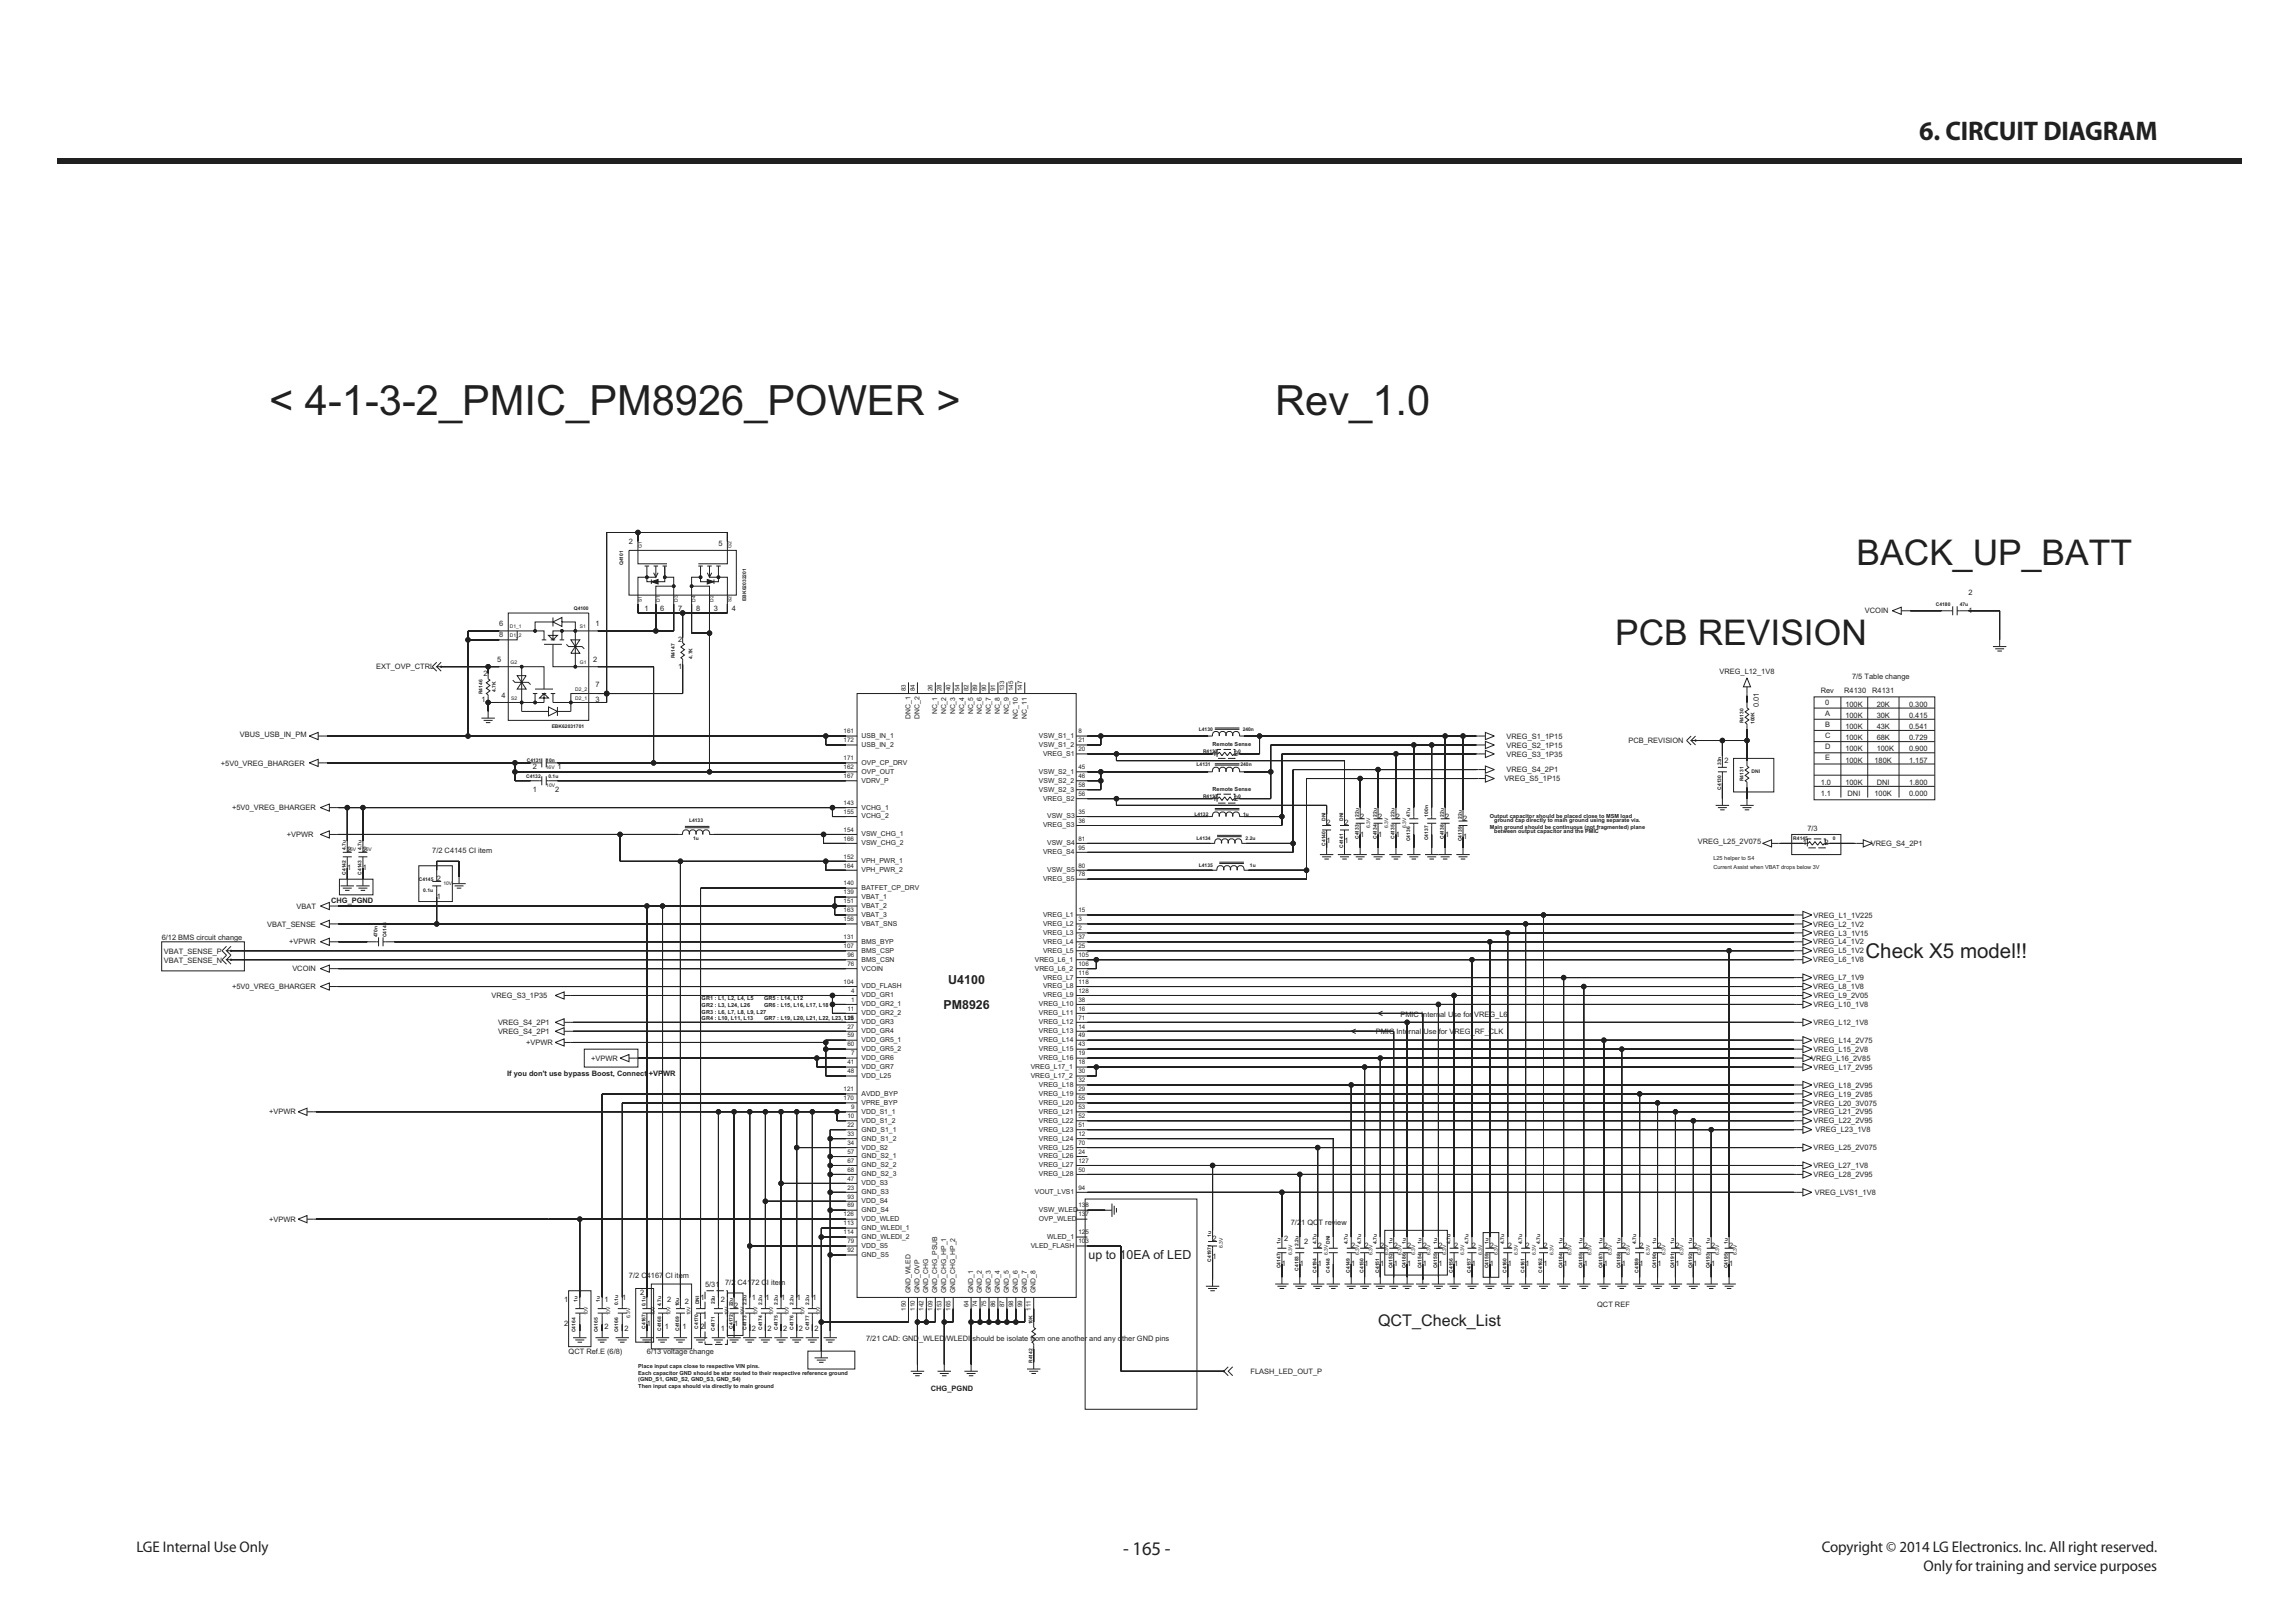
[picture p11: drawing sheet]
<svg xmlns="http://www.w3.org/2000/svg" width="420mm" height="297mm" viewBox="0 0 420 297" stroke-linecap="round" stroke-linejoin="round" font-family="sans-serif">
<defs><g id="words">
<g font-size="7.6" fill="#231f20">
<text x="49.2" y="76">&lt; 4-1-3-2_PMIC_PM8926_POWER &gt;</text>
<text x="233.5" y="75.9">Rev_1.0</text>
</g>
<g font-size="6.5" fill="#231f20">
<text x="339.9" y="103.4">BACK_UP_BATT</text>
<text x="295.7" y="118.1">PCB REVISION</text>
</g>
<text font-size="4.9" fill="#231f20" x="351.4" y="25.7">6. CIRCUIT DIAGRAM</text>
<text font-size="3.8" fill="#231f20" x="341.5" y="175.4">Check X5 model!!</text>
<text font-size="3.5" fill="#231f20" x="205.6" y="284.6">- 165 -</text>
<text font-size="3" fill="#231f20" x="252.3" y="242.7">QCT_Check_List</text>
<g font-size="2.8" fill="#231f20">
<text x="25" y="284.1">LGE Internal Use Only</text>
<text x="333.5" y="284.1">Copyright © 2014 LG Electronics. Inc. All right reserved.</text>
<text x="352.2" y="287.5">Only for training and service purposes</text>
</g>
<g font-size="2.3" fill="#231f20">
<text x="172.7" y="184.6">PM8926</text>
<text x="173.6" y="180.1">U4100</text>
<text x="199.3" y="230.5">up to 10EA of LED</text>
</g>
<g font-size="1.4" fill="#231f20">
<text x="115.2" y="99.5">2</text>
<text x="131.5" y="99.9">5</text>
<text x="118" y="111.8">1</text>
<text x="120.9" y="111.8">6</text>
<text x="124.2" y="111.8">7</text>
<text x="127.4" y="111.8">8</text>
<text x="130.7" y="111.8">3</text>
<text x="134" y="111.8">4</text>
<text x="341.4" y="112.3">VCOIN</text>
<text x="360.4" y="112.2">1</text>
<text x="360.4" y="108.9">2</text>
<text x="91.4" y="116.7">8</text>
<text x="91.4" y="114.6">6</text>
<text x="109" y="114.6">1</text>
<text x="124.2" y="117.5">2</text>
<text x="68.9" y="122.4">EXT_OVP_CTRL</text>
<text x="88.5" y="123.6">2</text>
<text x="91" y="121.2">5</text>
<text x="108.6" y="121.2">2</text>
<text x="109" y="125.7">7</text>
<text x="124.2" y="122.4">1</text>
<text x="314.8" y="123.3">VREG_L12_1V8</text>
<text x="339.1" y="124.2">7/5 Table change</text>
<text x="88.1" y="128.5">1</text>
<text x="91.8" y="127.7">4</text>
<text x="109" y="128.5">3</text>
<text x="322" y="129.4" transform="rotate(-90 322 129.4)">0.01</text>
<text x="333.3" y="126.9">Rev</text>
<text x="334.2" y="131">A</text>
<text x="334.2" y="128.9">0</text>
<text x="337.6" y="126.9">R4130</text>
<text x="337.8" y="131.4">100K</text>
<text x="337.8" y="129.3">100K</text>
<text x="342.8" y="126.9">R4131</text>
<text x="343.6" y="131.4">30K</text>
<text x="343.6" y="129.3">20K</text>
<text x="349.5" y="131.4">0.415</text>
<text x="349.5" y="129.3">0.300</text>
<text x="43.9" y="134.9">VBUS_USB_IN_PM</text>
<text x="275.8" y="136.8">VREG_S2_1P15</text>
<text x="275.8" y="135.2">VREG_S1_1P15</text>
<text x="298.1" y="135.9">PCB_REVISION</text>
<text x="334.2" y="133">B</text>
<text x="334.2" y="137.1">D</text>
<text x="334.2" y="135.1">C</text>
<text x="337.8" y="137.5">100K</text>
<text x="337.8" y="135.5">100K</text>
<text x="337.8" y="133.4">100K</text>
<text x="343.6" y="137.5">100K</text>
<text x="343.6" y="135.5">68K</text>
<text x="343.6" y="133.4">43K</text>
<text x="349.5" y="137.5">0.900</text>
<text x="349.5" y="133.4">0.541</text>
<text x="349.5" y="135.5">0.729</text>
<text x="40.4" y="140.1">+5V0_VREG_BHARGER</text>
<text x="97.6" y="140.8">2</text>
<text x="102.1" y="140.8">1</text>
<text x="222" y="138.4">1</text>
<text x="225.9" y="138.4">2</text>
<text x="275.4" y="143">VREG_S5_1P15</text>
<text x="275.8" y="141.3">VREG_S4_2P1</text>
<text x="275.8" y="138.5">VREG_S3_1P35</text>
<text x="315.7" y="139.6">2</text>
<text x="333.3" y="143.7">1.0</text>
<text x="334.2" y="139.2">E</text>
<text x="337.8" y="139.6">100K</text>
<text x="337.8" y="143.7">100K</text>
<text x="343.2" y="139.6">180K</text>
<text x="343.6" y="143.7">DNI</text>
<text x="349.5" y="143.7">1.800</text>
<text x="349.5" y="139.6">1.157</text>
<text x="42.5" y="148.3">+5V0_VREG_BHARGER</text>
<text x="97.6" y="144.9">1</text>
<text x="101.6" y="144.9">2</text>
<text x="222" y="146.6">1</text>
<text x="225.9" y="146.6">2</text>
<text x="249" y="149.8">2</text>
<text x="252.3" y="149.8">2</text>
<text x="255.6" y="149.8">2</text>
<text x="264.6" y="149.8">2</text>
<text x="333.3" y="145.7">1.1</text>
<text x="338.3" y="145.7">DNI</text>
<text x="343.2" y="145.7">100K</text>
<text x="349.5" y="145.7">0.000</text>
<text x="52.5" y="153.2">+VPWR</text>
<text x="63.6" y="156">2</text>
<text x="66.4" y="156">2</text>
<text x="242.9" y="154.3">1</text>
<text x="242.9" y="151.1">2</text>
<text x="246.1" y="154.3">1</text>
<text x="246.1" y="151.1">2</text>
<text x="249" y="153.1">1</text>
<text x="252.3" y="153.1">1</text>
<text x="255.6" y="153.1">1</text>
<text x="264.6" y="153.1">1</text>
<text x="267.8" y="153.5">1</text>
<text x="267.8" y="150.2">2</text>
<text x="310.8" y="154.5">VREG_L25_2V075</text>
<text x="330.1" y="154.7">1</text>
<text x="330.9" y="152.1">7/3</text>
<text x="334" y="154.7">2</text>
<text x="342.5" y="154.8">VREG_S4_2P1</text>
<text x="63.6" y="159.2">1</text>
<text x="66.4" y="159.2">1</text>
<text x="79.1" y="156.2">7/2 C4145 CI item</text>
<text x="79.9" y="161.3">2</text>
<text x="54.3" y="166.3">VBAT</text>
<text x="60.6" y="165.3">CHG_PGND</text>
<text x="79.9" y="164.6">1</text>
<text x="332" y="167.9">VREG_L1_1V225</text>
<text x="29.6" y="172.1">6/12 BMS circuit change</text>
<text x="48.9" y="169.6">VBAT_SENSE</text>
<text x="53" y="172.9">+VPWR</text>
<text x="331.9" y="172.9">VREG_L4_1V2</text>
<text x="331.9" y="169.6">VREG_L2_1V2</text>
<text x="332" y="171.2">VREG_L3_1V15</text>
<text x="30" y="174.6">VBAT_SENSE_P</text>
<text x="30" y="176.2">VBAT_SENSE_N</text>
<text x="53.5" y="177.8">VCOIN</text>
<text x="331.9" y="179.4">VREG_L7_1V9</text>
<text x="331.9" y="176.1">VREG_L6_1V8</text>
<text x="331.9" y="174.5">VREG_L5_1V2</text>
<text x="42.5" y="181">+5V0_VREG_BHARGER</text>
<text x="90" y="182.7">VREG_S3_1P35</text>
<text x="331.9" y="181">VREG_L8_1V8</text>
<text x="332" y="184.3">VREG_L10_1V8</text>
<text x="332" y="182.7">VREG_L9_2V05</text>
<text x="91.2" y="189.2">VREG_S4_2P1</text>
<text x="91.2" y="187.6">VREG_S4_2P1</text>
<text x="96.3" y="191.3">+VPWR</text>
<text x="251.9" y="189.3">PMIC Internal Use for VREG_RF_CLK</text>
<text x="256.4" y="186">PMIC Internal Use for VREG_L6</text>
<text x="332" y="187.6">VREG_L12_1V8</text>
<text x="332" y="190.9">VREG_L14_2V75</text>
<text x="92.8" y="196.9">If you don't use bypass Boost, Connect +VPWR</text>
<text x="108.2" y="194.1">+VPWR</text>
<text x="331.6" y="194.1">VREG_L16_2V85</text>
<text x="332" y="192.5">VREG_L15_2V8</text>
<text x="332" y="195.8">VREG_L17_2V95</text>
<text x="49.3" y="204">+VPWR</text>
<text x="332" y="204">VREG_L21_2V95</text>
<text x="332" y="200.7">VREG_L19_2V85</text>
<text x="332" y="199.1">VREG_L18_2V95</text>
<text x="332" y="202.3">VREG_L20_3V075</text>
<text x="332" y="205.6">VREG_L22_2V95</text>
<text x="332.4" y="207.2">VREG_L23_1V8</text>
<text x="332" y="213.8">VREG_L27_1V8</text>
<text x="332" y="215.4">VREG_L28_2V95</text>
<text x="332" y="210.5">VREG_L25_2V075</text>
<text x="332.3" y="218.7">VREG_LVS1_1V8</text>
<text x="49.3" y="223.6">+VPWR</text>
<text x="222" y="227.2">2</text>
<text x="235.1" y="227.2">2</text>
<text x="236.3" y="224.1">7/21 QCT review</text>
<text x="238.8" y="227.6">2</text>
<text x="115.2" y="233.9">7/2 C4167 CI item</text>
<text x="222" y="230.5">1</text>
<text x="234.7" y="231.7">1</text>
<text x="238" y="231.7">1</text>
<text x="241.2" y="231.7">1</text>
<text x="241.2" y="228.4">2</text>
<text x="247.4" y="231.7">1</text>
<text x="247.4" y="228.4">2</text>
<text x="249.8" y="231.7">1</text>
<text x="249.8" y="228.4">2</text>
<text x="252.7" y="231.7">1</text>
<text x="252.7" y="228.4">2</text>
<text x="255.2" y="231.7">1</text>
<text x="255.2" y="228.4">2</text>
<text x="257.6" y="231.7">1</text>
<text x="257.6" y="228.4">2</text>
<text x="260.5" y="231.7">1</text>
<text x="260.5" y="228.4">2</text>
<text x="263.3" y="231.7">1</text>
<text x="263.3" y="228.4">2</text>
<text x="266.2" y="231.7">1</text>
<text x="266.2" y="228.4">2</text>
<text x="269.5" y="231.7">1</text>
<text x="269.5" y="228.4">2</text>
<text x="272.8" y="231.7">1</text>
<text x="272.8" y="228.4">2</text>
<text x="276" y="231.7">1</text>
<text x="276" y="228.4">2</text>
<text x="279.3" y="231.7">1</text>
<text x="279.3" y="228.4">2</text>
<text x="282.6" y="231.7">1</text>
<text x="282.6" y="228.4">2</text>
<text x="286.3" y="231.7">1</text>
<text x="286.3" y="228.4">2</text>
<text x="289.9" y="231.7">1</text>
<text x="289.9" y="228.4">2</text>
<text x="293.6" y="231.7">1</text>
<text x="293.6" y="228.4">2</text>
<text x="296.9" y="231.7">1</text>
<text x="296.9" y="228.4">2</text>
<text x="300.2" y="231.7">1</text>
<text x="300.2" y="228.4">2</text>
<text x="303.5" y="231.7">1</text>
<text x="303.5" y="228.4">2</text>
<text x="306.7" y="231.7">1</text>
<text x="306.7" y="228.4">2</text>
<text x="310" y="231.7">1</text>
<text x="310" y="228.4">2</text>
<text x="313.3" y="231.7">1</text>
<text x="313.3" y="228.4">2</text>
<text x="316.6" y="231.7">1</text>
<text x="316.6" y="228.4">2</text>
<text x="103.3" y="238.2">1</text>
<text x="110.7" y="238.2">1</text>
<text x="113.9" y="237.8">1</text>
<text x="117.2" y="237">2</text>
<text x="122.1" y="238.2">2</text>
<text x="125.4" y="238.7">2</text>
<text x="128.3" y="237.8">1</text>
<text x="129.1" y="235.6">5/31</text>
<text x="131.9" y="238.2">2</text>
<text x="132.8" y="235.2">7/2 C4172 CI item</text>
<text x="134.4" y="239.5">2</text>
<text x="137.7" y="237.8">1</text>
<text x="140.1" y="237.8">1</text>
<text x="143" y="237.8">1</text>
<text x="145.9" y="237.8">1</text>
<text x="148.7" y="237.8">1</text>
<text x="292.4" y="239.3">QCT REF</text>
<text x="103.3" y="242.8">2</text>
<text x="110.7" y="243.2">2</text>
<text x="114.3" y="243.6">2</text>
<text x="118.4" y="242.8">1</text>
<text x="121.7" y="243.2">1</text>
<text x="125" y="243.2">1</text>
<text x="128.3" y="243.2">2</text>
<text x="131.9" y="243.6">1</text>
<text x="134.4" y="242.8">1</text>
<text x="137.7" y="243.6">2</text>
<text x="140.5" y="243.6">2</text>
<text x="143.4" y="243.6">2</text>
<text x="146.3" y="243.6">2</text>
<text x="149.1" y="243.6">2</text>
<text x="158.5" y="245.4">7/21 CAD: GND_WLED/WLEDI should be isolate from one another and any other GND pins</text>
<text x="104.1" y="247.9">QCT Ref.E (6/8)</text>
<text x="118.4" y="247.9">6/13 voltage change</text>
<text x="229" y="251.5">FLASH_LED_OUT_P</text>
<text x="170.4" y="254.6">CHG_PGND</text>
</g>
<g font-size="1.3" fill="#231f20">
<text x="166.7" y="131.5" transform="rotate(-90 166.7 131.5)">DNC_1</text>
<text x="168.3" y="131.5" transform="rotate(-90 168.3 131.5)">DNC_2</text>
<text x="171.6" y="130.8" transform="rotate(-90 171.6 130.8)">NC_1</text>
<text x="173.2" y="130.8" transform="rotate(-90 173.2 130.8)">NC_2</text>
<text x="174.9" y="130.8" transform="rotate(-90 174.9 130.8)">NC_3</text>
<text x="176.5" y="130.8" transform="rotate(-90 176.5 130.8)">NC_4</text>
<text x="178.1" y="130.8" transform="rotate(-90 178.1 130.8)">NC_5</text>
<text x="179.8" y="130.8" transform="rotate(-90 179.8 130.8)">NC_6</text>
<text x="181.4" y="130.8" transform="rotate(-90 181.4 130.8)">NC_7</text>
<text x="183" y="130.8" transform="rotate(-90 183 130.8)">NC_8</text>
<text x="184.7" y="130.8" transform="rotate(-90 184.7 130.8)">NC_9</text>
<text x="186.3" y="131.5" transform="rotate(-90 186.3 131.5)">NC_10</text>
<text x="188" y="131.5" transform="rotate(-90 188 131.5)">NC_11</text>
<text x="157.7" y="135.1">USB_IN_1</text>
<text x="157.7" y="136.7">USB_IN_2</text>
<text x="190.2" y="135.1">VSW_S1_1</text>
<text x="190.2" y="136.7">VSW_S1_2</text>
<text x="157.7" y="140">OVP_CP_DRV</text>
<text x="157.7" y="141.6">OVP_OUT</text>
<text x="157.7" y="143.2">VDRV_P</text>
<text x="190.2" y="141.6">VSW_S2_1</text>
<text x="190.2" y="143.2">VSW_S2_2</text>
<text x="191" y="138.3">VREG_S1</text>
<text x="157.7" y="148.2">VCHG_1</text>
<text x="157.7" y="149.8">VCHG_2</text>
<text x="190.2" y="144.9">VSW_S2_3</text>
<text x="191" y="146.5">VREG_S2</text>
<text x="191.7" y="149.8">VSW_S3</text>
<text x="157.7" y="153.1">VSW_CHG_1</text>
<text x="157.7" y="154.7">VSW_CHG_2</text>
<text x="191" y="151.4">VREG_S3</text>
<text x="191.7" y="154.7">VSW_S4</text>
<text x="157.7" y="158">VPH_PWR_1</text>
<text x="157.7" y="159.6">VPH_PWR_2</text>
<text x="191" y="161.3">VREG_S5</text>
<text x="191" y="156.3">VREG_S4</text>
<text x="191.7" y="159.6">VSW_S5</text>
<text x="157.7" y="162.9">BATFET_CP_DRV</text>
<text x="157.7" y="164.5">VBAT_1</text>
<text x="157.7" y="166.2">VBAT_2</text>
<text x="157.7" y="167.8">VBAT_3</text>
<text x="191" y="167.8">VREG_L1</text>
<text x="157.7" y="169.4">VBAT_SNS</text>
<text x="157.7" y="172.7">BMS_BYP</text>
<text x="191" y="169.4">VREG_L2</text>
<text x="191" y="171.1">VREG_L3</text>
<text x="191" y="172.7">VREG_L4</text>
<text x="157.7" y="174.4">BMS_CSP</text>
<text x="157.7" y="176">BMS_CSN</text>
<text x="157.7" y="177.6">VCOIN</text>
<text x="189.5" y="177.6">VREG_L6_2</text>
<text x="189.5" y="176">VREG_L6_1</text>
<text x="191" y="174.4">VREG_L5</text>
<text x="191" y="179.3">VREG_L7</text>
<text x="157.7" y="180.9">VDD_FLASH</text>
<text x="157.7" y="182.5">VDD_GR1</text>
<text x="157.7" y="185.8">VDD_GR2_2</text>
<text x="157.7" y="184.2">VDD_GR2_1</text>
<text x="190.2" y="184.2">VREG_L10</text>
<text x="190.2" y="185.8">VREG_L11</text>
<text x="191" y="180.9">VREG_L8</text>
<text x="191" y="182.5">VREG_L9</text>
<text x="157.7" y="187.5">VDD_GR3</text>
<text x="157.7" y="189.1">VDD_GR4</text>
<text x="157.7" y="190.7">VDD_GR5_1</text>
<text x="190.2" y="187.5">VREG_L12</text>
<text x="190.2" y="189.1">VREG_L13</text>
<text x="190.2" y="190.7">VREG_L14</text>
<text x="157.7" y="192.4">VDD_GR5_2</text>
<text x="157.7" y="194">VDD_GR6</text>
<text x="157.7" y="195.6">VDD_GR7</text>
<text x="157.7" y="197.3">VDD_L25</text>
<text x="188.7" y="197.3">VREG_L17_2</text>
<text x="188.7" y="195.6">VREG_L17_1</text>
<text x="190.2" y="192.4">VREG_L15</text>
<text x="190.2" y="194">VREG_L16</text>
<text x="157.7" y="200.6">AVDD_BYP</text>
<text x="157.7" y="202.2">VPRE_BYP</text>
<text x="157.7" y="203.8">VDD_S1_1</text>
<text x="190.2" y="198.9">VREG_L18</text>
<text x="190.2" y="200.6">VREG_L19</text>
<text x="190.2" y="202.2">VREG_L20</text>
<text x="190.2" y="203.8">VREG_L21</text>
<text x="157.7" y="205.5">VDD_S1_2</text>
<text x="157.7" y="208.7">GND_S1_2</text>
<text x="157.7" y="207.1">GND_S1_1</text>
<text x="190.2" y="205.5">VREG_L22</text>
<text x="190.2" y="207.1">VREG_L23</text>
<text x="190.2" y="208.7">VREG_L24</text>
<text x="157.7" y="210.4">VDD_S2</text>
<text x="157.7" y="215.3">GND_S2_3</text>
<text x="157.7" y="213.7">GND_S2_2</text>
<text x="157.7" y="212">GND_S2_1</text>
<text x="190.2" y="210.4">VREG_L25</text>
<text x="190.2" y="212">VREG_L26</text>
<text x="190.2" y="213.7">VREG_L27</text>
<text x="190.2" y="215.3">VREG_L28</text>
<text x="157.7" y="216.9">VDD_S3</text>
<text x="157.7" y="218.6">GND_S3</text>
<text x="157.7" y="220.2">VDD_S4</text>
<text x="157.7" y="221.8">GND_S4</text>
<text x="189.5" y="218.6">VOUT_LVS1</text>
<text x="190.2" y="221.8">VSW_WLED</text>
<text x="157.7" y="223.5">VDD_WLED</text>
<text x="157.7" y="225.1">GND_WLEDI_1</text>
<text x="157.7" y="226.8">GND_WLEDI_2</text>
<text x="190.2" y="223.5">OVP_WLED</text>
<text x="191.7" y="226.8">WLED_1</text>
<text x="157.7" y="230">GND_S5</text>
<text x="157.7" y="228.4">VDD_S5</text>
<text x="188.7" y="228.4">VLED_FLASH</text>
<text x="166.7" y="236.6" transform="rotate(-90 166.7 236.6)">GND_WLED</text>
<text x="168.3" y="236.6" transform="rotate(-90 168.3 236.6)">GND_OVP</text>
<text x="169.9" y="236.6" transform="rotate(-90 169.9 236.6)">GND_CHG</text>
<text x="171.6" y="236.6" transform="rotate(-90 171.6 236.6)">GND_CHG_PSUB</text>
<text x="173.2" y="236.6" transform="rotate(-90 173.2 236.6)">GND_CHG_HP_1</text>
<text x="174.9" y="236.6" transform="rotate(-90 174.9 236.6)">GND_CHG_HP_2</text>
<text x="178.1" y="236.6" transform="rotate(-90 178.1 236.6)">GND_1</text>
<text x="179.8" y="236.6" transform="rotate(-90 179.8 236.6)">GND_2</text>
<text x="181.4" y="236.6" transform="rotate(-90 181.4 236.6)">GND_3</text>
<text x="183" y="236.6" transform="rotate(-90 183 236.6)">GND_4</text>
<text x="184.7" y="236.6" transform="rotate(-90 184.7 236.6)">GND_5</text>
<text x="186.3" y="236.6" transform="rotate(-90 186.3 236.6)">GND_6</text>
<text x="188" y="236.6" transform="rotate(-90 188 236.6)">GND_7</text>
<text x="189.6" y="236.6" transform="rotate(-90 189.6 236.6)">GND_8</text>
</g>
<g font-size="1.1" fill="#231f20">
<text x="165.8" y="126.5" transform="rotate(-90 165.8 126.5)">83</text>
<text x="167.5" y="126.5" transform="rotate(-90 167.5 126.5)">84</text>
<text x="170.7" y="126.5" transform="rotate(-90 170.7 126.5)">26</text>
<text x="172.4" y="126.5" transform="rotate(-90 172.4 126.5)">28</text>
<text x="174" y="126.5" transform="rotate(-90 174 126.5)">40</text>
<text x="175.6" y="126.5" transform="rotate(-90 175.6 126.5)">54</text>
<text x="177.3" y="126.5" transform="rotate(-90 177.3 126.5)">82</text>
<text x="178.9" y="126.5" transform="rotate(-90 178.9 126.5)">89</text>
<text x="180.6" y="126.5" transform="rotate(-90 180.6 126.5)">90</text>
<text x="182.2" y="126.5" transform="rotate(-90 182.2 126.5)">91</text>
<text x="183.8" y="126.5" transform="rotate(-90 183.8 126.5)">133</text>
<text x="185.5" y="126.5" transform="rotate(-90 185.5 126.5)">145</text>
<text x="187.1" y="126.5" transform="rotate(-90 187.1 126.5)">147</text>
<text x="154.5" y="135.8">172</text>
<text x="154.5" y="134.2">161</text>
<text x="197.4" y="137.5">20</text>
<text x="197.4" y="135.8">21</text>
<text x="197.4" y="134.2">8</text>
<text x="154.5" y="142.4">167</text>
<text x="154.5" y="140.8">162</text>
<text x="154.5" y="139.1">171</text>
<text x="197.4" y="142.4">46</text>
<text x="197.4" y="140.8">45</text>
<text x="154.5" y="148.9">155</text>
<text x="154.5" y="147.3">143</text>
<text x="197.4" y="148.9">35</text>
<text x="197.4" y="145.7">56</text>
<text x="197.4" y="144">58</text>
<text x="154.5" y="153.9">166</text>
<text x="154.5" y="152.2">154</text>
<text x="197.4" y="155.5">95</text>
<text x="197.4" y="153.9">81</text>
<text x="197.4" y="150.6">36</text>
<text x="154.5" y="158.8">164</text>
<text x="154.5" y="157.1">152</text>
<text x="197.4" y="158.8">80</text>
<text x="197.4" y="160.4">78</text>
<text x="154.5" y="167">163</text>
<text x="154.5" y="165.3">151</text>
<text x="154.5" y="163.7">139</text>
<text x="154.5" y="162">140</text>
<text x="197.4" y="167">15</text>
<text x="154.5" y="173.5">107</text>
<text x="154.5" y="171.9">131</text>
<text x="154.5" y="168.6">156</text>
<text x="197.4" y="173.5">25</text>
<text x="197.4" y="171.9">37</text>
<text x="197.4" y="170.2">2</text>
<text x="197.4" y="168.6">3</text>
<text x="155.1" y="176.8">76</text>
<text x="155.1" y="175.1">96</text>
<text x="197.4" y="175.1">105</text>
<text x="197.4" y="178.4">116</text>
<text x="197.4" y="176.8">106</text>
<text x="154.5" y="180.1">104</text>
<text x="155.1" y="185">11</text>
<text x="155.8" y="183.3">1</text>
<text x="155.8" y="181.7">4</text>
<text x="197.4" y="185">16</text>
<text x="197.4" y="183.3">38</text>
<text x="197.4" y="181.7">128</text>
<text x="197.4" y="180.1">118</text>
<text x="154.5" y="186.6">115</text>
<text x="155.1" y="189.9">59</text>
<text x="155.1" y="191.5">60</text>
<text x="155.1" y="188.2">27</text>
<text x="197.4" y="191.5">43</text>
<text x="197.4" y="189.9">49</text>
<text x="197.4" y="188.2">14</text>
<text x="197.4" y="186.6">71</text>
<text x="155.1" y="196.4">48</text>
<text x="155.1" y="194.8">41</text>
<text x="155.8" y="193.2">7</text>
<text x="197.4" y="194.8">18</text>
<text x="197.4" y="196.4">30</text>
<text x="197.4" y="193.2">19</text>
<text x="154.5" y="201.3">170</text>
<text x="154.5" y="199.7">121</text>
<text x="155.8" y="203">9</text>
<text x="197.4" y="203">53</text>
<text x="197.4" y="201.3">55</text>
<text x="197.4" y="199.7">29</text>
<text x="197.4" y="198.1">32</text>
<text x="155.1" y="206.3">22</text>
<text x="155.1" y="209.5">34</text>
<text x="155.1" y="207.9">33</text>
<text x="155.1" y="204.6">10</text>
<text x="197.4" y="209.5">70</text>
<text x="197.4" y="207.9">12</text>
<text x="197.4" y="206.3">51</text>
<text x="197.4" y="204.6">52</text>
<text x="155.1" y="211.2">57</text>
<text x="155.1" y="212.8">67</text>
<text x="155.1" y="214.4">68</text>
<text x="197.4" y="214.4">50</text>
<text x="197.4" y="212.8">127</text>
<text x="197.4" y="211.2">24</text>
<text x="155.1" y="221">69</text>
<text x="155.1" y="219.4">93</text>
<text x="155.1" y="217.7">23</text>
<text x="155.1" y="216.1">47</text>
<text x="197.4" y="221">138</text>
<text x="197.4" y="217.7">94</text>
<text x="154.5" y="225.9">114</text>
<text x="154.5" y="224.3">113</text>
<text x="154.5" y="222.6">126</text>
<text x="155.1" y="227.5">79</text>
<text x="197.4" y="227.5">103</text>
<text x="197.4" y="225.9">125</text>
<text x="197.4" y="222.6">137</text>
<text x="155.1" y="229.2">92</text>
<text x="165.8" y="239.9" transform="rotate(-90 165.8 239.9)">150</text>
<text x="167.5" y="239.9" transform="rotate(-90 167.5 239.9)">110</text>
<text x="169.1" y="239.9" transform="rotate(-90 169.1 239.9)">142</text>
<text x="170.7" y="239.9" transform="rotate(-90 170.7 239.9)">109</text>
<text x="172.4" y="239.9" transform="rotate(-90 172.4 239.9)">153</text>
<text x="174" y="239.9" transform="rotate(-90 174 239.9)">165</text>
<text x="177.3" y="239.2" transform="rotate(-90 177.3 239.2)">64</text>
<text x="178.9" y="239.2" transform="rotate(-90 178.9 239.2)">74</text>
<text x="180.6" y="239.2" transform="rotate(-90 180.6 239.2)">75</text>
<text x="182.2" y="239.2" transform="rotate(-90 182.2 239.2)">86</text>
<text x="183.8" y="239.2" transform="rotate(-90 183.8 239.2)">87</text>
<text x="185.5" y="239.2" transform="rotate(-90 185.5 239.2)">98</text>
<text x="187.1" y="239.2" transform="rotate(-90 187.1 239.2)">99</text>
<text x="188.7" y="239.9" transform="rotate(-90 188.7 239.9)">111</text>
</g>
<g font-size="1" fill="#231f20">
<text x="222" y="136.6">Remote Sense</text>
<text x="222" y="144.8">Remote Sense</text>
<text x="272.8" y="149.7">Output capacitor should be placed close to MSM load</text>
<text x="272.8" y="151.7">Main ground should be continuous (not fragmented) plane</text>
<text x="273.6" y="152.5">between output capacitor and the PMIC</text>
<text x="273.6" y="150.5">ground cap directly to main ground using separate via.</text>
<text x="313.7" y="159.1">Current Assist when VBAT drops below 3V</text>
<text x="313.7" y="157.4">L25 helper to S4</text>
<text x="128.5" y="183">GR1 : L1, L2, L4, L5</text>
<text x="128.5" y="184.3">GR2 : L3, L24, L26</text>
<text x="128.5" y="185.5">GR3 : L6, L7, L8, L9, L27</text>
<text x="139.9" y="184.3">GR6 : L15, L16, L17, L18</text>
<text x="139.9" y="183">GR5 : L14, L12</text>
<text x="128.5" y="186.7">GR4 : L10, L11, L13</text>
<text x="139.9" y="186.7">GR7 : L19, L20, L21, L22, L23, L28</text>
<text x="116.9" y="250.4">Place input caps close to respective VIN pins.</text>
<text x="116.9" y="251.6">Each capacitor GND should be star routed to their respective reference ground</text>
<text x="116.9" y="252.8">(GND_S1, GND_S2, GND_S3, GND_S4)</text>
<text x="116.9" y="254.1">Then input caps should via directly to main ground</text>
</g>
<g font-size=".9" fill="#231f20">
<text x="117.5" y="100.3" transform="rotate(-90 117.5 100.3)">G1</text>
<text x="133.9" y="100.3" transform="rotate(-90 133.9 100.3)">G2</text>
<text x="114.1" y="103.5" transform="rotate(-90 114.1 103.5)">Q4101</text>
<text x="105.1" y="111.7">Q4100</text>
<text x="117.5" y="110.1" transform="rotate(-90 117.5 110.1)">S1</text>
<text x="120.8" y="110.1" transform="rotate(-90 120.8 110.1)">D1</text>
<text x="124.1" y="110.1" transform="rotate(-90 124.1 110.1)">D3</text>
<text x="127.4" y="110.1" transform="rotate(-90 127.4 110.1)">D4</text>
<text x="130.6" y="110.1" transform="rotate(-90 130.6 110.1)">D2</text>
<text x="133.9" y="110.1" transform="rotate(-90 133.9 110.1)">S2</text>
<text x="136.6" y="110" transform="rotate(-90 136.6 110)">EBK62032201</text>
<text x="354.4" y="110.9">C4180</text>
<text x="358.8" y="110.9">47u</text>
<text x="93.3" y="115">D1_1</text>
<text x="93.3" y="116.6">D1_2</text>
<text x="106.1" y="115">S1</text>
<text x="93.5" y="121.5">G2</text>
<text x="106.1" y="121.5">G1</text>
<text x="123.5" y="120.5" transform="rotate(-90 123.5 120.5)">R4147</text>
<text x="126.8" y="120.5" transform="rotate(-90 126.8 120.5)">4.7K</text>
<text x="88.3" y="127" transform="rotate(-90 88.3 127)">R4146</text>
<text x="90.8" y="126.7" transform="rotate(-90 90.8 126.7)">4.7K</text>
<text x="93.6" y="128.1">S2</text>
<text x="105.3" y="128.1">D2_1</text>
<text x="105.3" y="126.4">D2_2</text>
<text x="101" y="133.3">EBK62031701</text>
<text x="219.5" y="133.7">L4130</text>
<text x="220.2" y="137.8">R4132</text>
<text x="226.7" y="137.8">0</text>
<text x="227.5" y="133.7">240n</text>
<text x="319.2" y="132.4" transform="rotate(-90 319.2 132.4)">R4130</text>
<text x="321.2" y="132.5" transform="rotate(-90 321.2 132.5)">100K</text>
<text x="96.3" y="142.5">C4132</text>
<text x="96.4" y="139.5">C4131</text>
<text x="99.9" y="140.7">16V</text>
<text x="100" y="144">10V</text>
<text x="100" y="139.5">10n</text>
<text x="100.4" y="142.5">0.1u</text>
<text x="219.1" y="140.3">L4131</text>
<text x="227.1" y="140.3">240n</text>
<text x="315.1" y="140" transform="rotate(-90 315.1 140)">33n</text>
<text x="319.2" y="143" transform="rotate(-90 319.2 143)">R4131</text>
<text x="320.7" y="141.5">DNI</text>
<text x="218.7" y="149.3">L4132</text>
<text x="220.2" y="146">R4133</text>
<text x="226.7" y="146">0</text>
<text x="227.6" y="149.3">1u</text>
<text x="248.8" y="149.4" transform="rotate(-90 248.8 149.4)">22u</text>
<text x="252.1" y="149.4" transform="rotate(-90 252.1 149.4)">22u</text>
<text x="255.3" y="149.4" transform="rotate(-90 255.3 149.4)">22u</text>
<text x="258.2" y="149.4" transform="rotate(-90 258.2 149.4)">47u</text>
<text x="261.5" y="149.5" transform="rotate(-90 261.5 149.5)">100n</text>
<text x="264.3" y="149.4" transform="rotate(-90 264.3 149.4)">22u</text>
<text x="267.6" y="149.9" transform="rotate(-90 267.6 149.9)">22u</text>
<text x="315.1" y="144.5" transform="rotate(-90 315.1 144.5)">C4130</text>
<text x="63.3" y="155.6" transform="rotate(-90 63.3 155.6)">4.7u</text>
<text x="63.6" y="155.8">16V</text>
<text x="66.2" y="155.6" transform="rotate(-90 66.2 155.6)">4.7u</text>
<text x="66.4" y="155.8">16V</text>
<text x="126.1" y="150.5">L4133</text>
<text x="126.9" y="153.8">1u</text>
<text x="219.1" y="153.8">L4134</text>
<text x="228" y="153.8">2.2u</text>
<text x="242.6" y="154.8" transform="rotate(-90 242.6 154.8)">C4140</text>
<text x="242.6" y="150.3" transform="rotate(-90 242.6 150.3)">DNI</text>
<text x="245.9" y="155.2" transform="rotate(-90 245.9 155.2)">C4141</text>
<text x="245.9" y="150.3" transform="rotate(-90 245.9 150.3)">DNI</text>
<text x="248.8" y="153.5" transform="rotate(-90 248.8 153.5)">C4133</text>
<text x="250.9" y="151.5" transform="rotate(-90 250.9 151.5)">6.3V</text>
<text x="252.1" y="153.5" transform="rotate(-90 252.1 153.5)">C4134</text>
<text x="254.1" y="151.5" transform="rotate(-90 254.1 151.5)">6.3V</text>
<text x="255.3" y="153.5" transform="rotate(-90 255.3 153.5)">C4135</text>
<text x="257.4" y="151.5" transform="rotate(-90 257.4 151.5)">6.3V</text>
<text x="258.2" y="153.9" transform="rotate(-90 258.2 153.9)">C4136</text>
<text x="261.5" y="153.8" transform="rotate(-90 261.5 153.8)">C4137</text>
<text x="264.3" y="153.5" transform="rotate(-90 264.3 153.5)">C4138</text>
<text x="267.6" y="153.9" transform="rotate(-90 267.6 153.9)">C4139</text>
<text x="328.3" y="153.8">R4145</text>
<text x="335.5" y="153.8">0</text>
<text x="63.3" y="160.1" transform="rotate(-90 63.3 160.1)">C4142</text>
<text x="66.2" y="160.1" transform="rotate(-90 66.2 160.1)">C4143</text>
<text x="76.7" y="161.2">C4145</text>
<text x="81.2" y="162">10V</text>
<text x="219.5" y="158.7">L4135</text>
<text x="228.8" y="158.7">1u</text>
<text x="77.5" y="163.2">0.1u</text>
<text x="69.1" y="171.5" transform="rotate(-90 69.1 171.5)">470n</text>
<text x="70.8" y="171.5" transform="rotate(-90 70.8 171.5)">C4146</text>
<text x="221.8" y="226.4" transform="rotate(-90 221.8 226.4)">1u</text>
<text x="234.5" y="227.6" transform="rotate(-90 234.5 227.6)">1u</text>
<text x="241" y="227.6" transform="rotate(-90 241 227.6)">4.7u</text>
<text x="243.5" y="227.6" transform="rotate(-90 243.5 227.6)">DNI</text>
<text x="246.7" y="227.6" transform="rotate(-90 246.7 227.6)">4.7u</text>
<text x="249.2" y="227.6" transform="rotate(-90 249.2 227.6)">4.7u</text>
<text x="252.1" y="227.6" transform="rotate(-90 252.1 227.6)">4.7u</text>
<text x="254.9" y="227.6" transform="rotate(-90 254.9 227.6)">1u</text>
<text x="257.4" y="227.6" transform="rotate(-90 257.4 227.6)">1u</text>
<text x="260.2" y="227.6" transform="rotate(-90 260.2 227.6)">1u</text>
<text x="263.1" y="227.6" transform="rotate(-90 263.1 227.6)">1u</text>
<text x="265.6" y="227.6" transform="rotate(-90 265.6 227.6)">4.7u</text>
<text x="268.8" y="227.6" transform="rotate(-90 268.8 227.6)">4.7u</text>
<text x="272.5" y="227.6" transform="rotate(-90 272.5 227.6)">1u</text>
<text x="275.4" y="227.6" transform="rotate(-90 275.4 227.6)">4.7u</text>
<text x="278.7" y="227.6" transform="rotate(-90 278.7 227.6)">4.7u</text>
<text x="281.9" y="227.6" transform="rotate(-90 281.9 227.6)">4.7u</text>
<text x="286" y="227.6" transform="rotate(-90 286 227.6)">1u</text>
<text x="289.7" y="227.6" transform="rotate(-90 289.7 227.6)">1u</text>
<text x="293.4" y="227.6" transform="rotate(-90 293.4 227.6)">1u</text>
<text x="296.7" y="227.6" transform="rotate(-90 296.7 227.6)">1u</text>
<text x="299.5" y="227.6" transform="rotate(-90 299.5 227.6)">4.7u</text>
<text x="303.2" y="227.6" transform="rotate(-90 303.2 227.6)">1u</text>
<text x="306.5" y="227.6" transform="rotate(-90 306.5 227.6)">1u</text>
<text x="309.8" y="227.6" transform="rotate(-90 309.8 227.6)">1u</text>
<text x="313" y="227.6" transform="rotate(-90 313 227.6)">1u</text>
<text x="316.3" y="227.6" transform="rotate(-90 316.3 227.6)">1u</text>
<text x="221.8" y="230.9" transform="rotate(-90 221.8 230.9)">C41971</text>
<text x="223.9" y="228.4" transform="rotate(-90 223.9 228.4)">6.3V</text>
<text x="234.5" y="232.1" transform="rotate(-90 234.5 232.1)">C4147</text>
<text x="236.5" y="229.7" transform="rotate(-90 236.5 229.7)">6.3V</text>
<text x="237.7" y="232.5" transform="rotate(-90 237.7 232.5)">C4183</text>
<text x="237.7" y="228" transform="rotate(-90 237.7 228)">2.2u</text>
<text x="241" y="233" transform="rotate(-90 241 233)">C4194</text>
<text x="243.1" y="229.7" transform="rotate(-90 243.1 229.7)">6.3V</text>
<text x="243.5" y="233" transform="rotate(-90 243.5 233)">C4148</text>
<text x="247.1" y="233" transform="rotate(-90 247.1 233)">C4149</text>
<text x="248.8" y="229.7" transform="rotate(-90 248.8 229.7)">6.3V</text>
<text x="249.6" y="233" transform="rotate(-90 249.6 233)">C4150</text>
<text x="251.3" y="229.7" transform="rotate(-90 251.3 229.7)">6.3V</text>
<text x="252.5" y="233" transform="rotate(-90 252.5 233)">C4151</text>
<text x="254.1" y="229.7" transform="rotate(-90 254.1 229.7)">6.3V</text>
<text x="254.9" y="232.1" transform="rotate(-90 254.9 232.1)">C4152</text>
<text x="256.6" y="229.7" transform="rotate(-90 256.6 229.7)">6.3V</text>
<text x="257.4" y="232.1" transform="rotate(-90 257.4 232.1)">C4186</text>
<text x="259.1" y="229.7" transform="rotate(-90 259.1 229.7)">6.3V</text>
<text x="260.2" y="232.1" transform="rotate(-90 260.2 232.1)">C4154</text>
<text x="261.9" y="229.7" transform="rotate(-90 261.9 229.7)">6.3V</text>
<text x="263.1" y="232.1" transform="rotate(-90 263.1 232.1)">C4155</text>
<text x="264.8" y="229.7" transform="rotate(-90 264.8 229.7)">6.3V</text>
<text x="266" y="233" transform="rotate(-90 266 233)">C4156</text>
<text x="268.1" y="229.7" transform="rotate(-90 268.1 229.7)">6.3V</text>
<text x="269.2" y="233" transform="rotate(-90 269.2 233)">C4157</text>
<text x="271.3" y="229.7" transform="rotate(-90 271.3 229.7)">6.3V</text>
<text x="272.5" y="232.1" transform="rotate(-90 272.5 232.1)">C4159</text>
<text x="274.2" y="229.7" transform="rotate(-90 274.2 229.7)">6.3V</text>
<text x="275.8" y="233" transform="rotate(-90 275.8 233)">C4160</text>
<text x="277.9" y="229.7" transform="rotate(-90 277.9 229.7)">6.3V</text>
<text x="279.1" y="233" transform="rotate(-90 279.1 233)">C4161</text>
<text x="281.2" y="229.7" transform="rotate(-90 281.2 229.7)">6.3V</text>
<text x="282.3" y="233" transform="rotate(-90 282.3 233)">C4162</text>
<text x="284.4" y="229.7" transform="rotate(-90 284.4 229.7)">6.3V</text>
<text x="286" y="232.1" transform="rotate(-90 286 232.1)">C4184</text>
<text x="287.7" y="229.7" transform="rotate(-90 287.7 229.7)">6.3V</text>
<text x="289.7" y="232.1" transform="rotate(-90 289.7 232.1)">C4185</text>
<text x="291.4" y="229.7" transform="rotate(-90 291.4 229.7)">6.3V</text>
<text x="293.4" y="232.1" transform="rotate(-90 293.4 232.1)">C4187</text>
<text x="295.1" y="229.7" transform="rotate(-90 295.1 229.7)">6.3V</text>
<text x="296.7" y="232.1" transform="rotate(-90 296.7 232.1)">C4188</text>
<text x="298.4" y="229.7" transform="rotate(-90 298.4 229.7)">6.3V</text>
<text x="299.9" y="233" transform="rotate(-90 299.9 233)">C4189</text>
<text x="302" y="229.7" transform="rotate(-90 302 229.7)">6.3V</text>
<text x="303.2" y="232.1" transform="rotate(-90 303.2 232.1)">C4190</text>
<text x="304.9" y="229.7" transform="rotate(-90 304.9 229.7)">6.3V</text>
<text x="306.5" y="232.1" transform="rotate(-90 306.5 232.1)">C4191</text>
<text x="308.2" y="229.7" transform="rotate(-90 308.2 229.7)">6.3V</text>
<text x="309.8" y="232.1" transform="rotate(-90 309.8 232.1)">C4192</text>
<text x="311.5" y="229.7" transform="rotate(-90 311.5 229.7)">6.3V</text>
<text x="313" y="232.1" transform="rotate(-90 313 232.1)">C4193</text>
<text x="314.7" y="229.7" transform="rotate(-90 314.7 229.7)">6.3V</text>
<text x="316.3" y="232.1" transform="rotate(-90 316.3 232.1)">C4195</text>
<text x="318" y="229.7" transform="rotate(-90 318 229.7)">6.3V</text>
<text x="105.7" y="238.3" transform="rotate(-90 105.7 238.3)">1u</text>
<text x="109.8" y="238.3" transform="rotate(-90 109.8 238.3)">1u</text>
<text x="113.1" y="238.9" transform="rotate(-90 113.1 238.9)">0.1u</text>
<text x="118.2" y="239.1" transform="rotate(-90 118.2 239.1)">0.1u</text>
<text x="121.1" y="239.1" transform="rotate(-90 121.1 239.1)">4.7u</text>
<text x="124.3" y="239.1" transform="rotate(-90 124.3 239.1)">10u</text>
<text x="128" y="238.7" transform="rotate(-90 128 238.7)">DNI</text>
<text x="130.9" y="238.7" transform="rotate(-90 130.9 238.7)">22u</text>
<text x="134.2" y="239.1" transform="rotate(-90 134.2 239.1)">22u</text>
<text x="136.7" y="238.9" transform="rotate(-90 136.7 238.9)">2.2u</text>
<text x="139.5" y="238.9" transform="rotate(-90 139.5 238.9)">2.2u</text>
<text x="142.4" y="238.9" transform="rotate(-90 142.4 238.9)">2.2u</text>
<text x="145.3" y="238.9" transform="rotate(-90 145.3 238.9)">2.2u</text>
<text x="148.1" y="238.9" transform="rotate(-90 148.1 238.9)">2.2u</text>
<text x="105.4" y="243.8" transform="rotate(-90 105.4 243.8)">C4164</text>
<text x="107.6" y="240.7" transform="rotate(-90 107.6 240.7)">10V</text>
<text x="109.5" y="243.8" transform="rotate(-90 109.5 243.8)">C4165</text>
<text x="111.7" y="240.7" transform="rotate(-90 111.7 240.7)">10V</text>
<text x="113.1" y="243.8" transform="rotate(-90 113.1 243.8)">C4166</text>
<text x="115.4" y="241.3" transform="rotate(-90 115.4 241.3)">6.3V</text>
<text x="118.2" y="243.2" transform="rotate(-90 118.2 243.2)">C4167</text>
<text x="119.9" y="240.7" transform="rotate(-90 119.9 240.7)">10V</text>
<text x="121.1" y="243.6" transform="rotate(-90 121.1 243.6)">C4168</text>
<text x="122.7" y="240.7" transform="rotate(-90 122.7 240.7)">10V</text>
<text x="124.3" y="243.6" transform="rotate(-90 124.3 243.6)">C4169</text>
<text x="126.4" y="240.7" transform="rotate(-90 126.4 240.7)">10V</text>
<text x="127.8" y="243.2" transform="rotate(-90 127.8 243.2)">C4170</text>
<text x="130.9" y="243.6" transform="rotate(-90 130.9 243.6)">C4171</text>
<text x="133.4" y="240.7" transform="rotate(-90 133.4 240.7)">10V</text>
<text x="134.2" y="243.2" transform="rotate(-90 134.2 243.2)">C4172</text>
<text x="136.2" y="240.7" transform="rotate(-90 136.2 240.7)">10V</text>
<text x="136.7" y="243.4" transform="rotate(-90 136.7 243.4)">C4173</text>
<text x="138.7" y="240.7" transform="rotate(-90 138.7 240.7)">10V</text>
<text x="139.5" y="243.4" transform="rotate(-90 139.5 243.4)">C4174</text>
<text x="141.6" y="240.7" transform="rotate(-90 141.6 240.7)">10V</text>
<text x="142.4" y="243.4" transform="rotate(-90 142.4 243.4)">C4175</text>
<text x="144.4" y="240.7" transform="rotate(-90 144.4 240.7)">10V</text>
<text x="145.3" y="243.4" transform="rotate(-90 145.3 243.4)">C4176</text>
<text x="147.3" y="240.7" transform="rotate(-90 147.3 240.7)">10V</text>
<text x="148.1" y="243.4" transform="rotate(-90 148.1 243.4)">C4177</text>
<text x="150.2" y="240.7" transform="rotate(-90 150.2 240.7)">10V</text>
<text x="189" y="242.4" transform="rotate(-90 189 242.4)">10K</text>
<text x="189" y="249.4" transform="rotate(-90 189 249.4)">R4142</text>
</g>
</g></defs>
<path d="M10.4 29h400v1h-400z" fill="#231f20"/>
<g fill="none" stroke="#231f20" stroke-width=".18">
<path d="M221.2 134.7h.8a.65 .65 0 0 1 .6-.8 .65 .65 0 0 1 .6 .8 .65 .65 0 0 1 .6-.8 .65 .65 0 0 1 .7 .8 .65 .65 0 0 1 .6-.8 .65 .65 0 0 1 .6 .8 .65 .65 0 0 1 .6-.8 .65 .65 0 0 1 .6 .8h.8M222.4 139.8h4.5M222.4 133.5h4.5M222.4 133.2h4.5M319.8 139.2v1l.4 .2-.7 .5 .7 .5-.7 .5 .7 .5-.7 .5 .3 .2v1M319.8 128.6v1l.4 .2-.7 .5 .7 .5-.7 .5 .7 .5-.7 .5 .3 .2v1M79.9 159.3v2M124.2 152.7h.8a.65 .65 0 0 1 .6-.8 .65 .65 0 0 1 .6 .8 .65 .65 0 0 1 .6-.8 .65 .65 0 0 1 .6 .8 .65 .65 0 0 1 .6-.8 .65 .65 0 0 1 .7 .8 .65 .65 0 0 1 .6-.8 .65 .65 0 0 1 .6 .8h.8M125.4 151.5h4.5M125.4 151.2h4.5M221.2 149.4h.8a.65 .65 0 0 1 .6-.8 .65 .65 0 0 1 .6 .8 .65 .65 0 0 1 .6-.8 .65 .65 0 0 1 .7 .8 .65 .65 0 0 1 .6-.8 .65 .65 0 0 1 .6 .8 .65 .65 0 0 1 .6-.8 .65 .65 0 0 1 .6 .8h.8M221.2 141.3h.8a.65 .65 0 0 1 .6-.9 .65 .65 0 0 1 .6 .9 .65 .65 0 0 1 .6-.9 .65 .65 0 0 1 .7 .9 .65 .65 0 0 1 .6-.9 .65 .65 0 0 1 .6 .9 .65 .65 0 0 1 .6-.9 .65 .65 0 0 1 .6 .9h.8"/>
<path d="M221.6 154.4h.8M222.4 154.4a.65 .65 0 0 1 .6-.9 .65 .65 0 0 1 .6 .9 .65 .65 0 0 1 .6-.9 .65 .65 0 0 1 .7 .9 .65 .65 0 0 1 .6-.9 .65 .65 0 0 1 .6 .9 .65 .65 0 0 1 .6-.9 .65 .65 0 0 1 .6 .9M222.4 148.2h4.5M222.4 148h4.5M222.4 140h4.5M222.8 153.1h4.5M222.8 152.9h4.5M227.3 154.4h.8M258 149.9h1.7M258 150.7h1.7M258.8 147.8v2.1M258.8 150.7v2"/>
<path d="M261.3 149.9h1.6M261.3 150.7h1.6M262.1 147.8v2.1M262.1 150.7v2M41.5 174.8l-.8 .8 .8 .9M42.3 175.6h-.8l.8 .9M42.3 175.6h.1M42.3 174.8l-.8 .8M67.3 172.4h2M69.3 171.5v1.7M70.1 172.4h2.1M70.1 171.5v1.7"/>
<path d="M79.1 161.3h1.7M79.1 162.1h1.7M79.9 162.1v2.1M328.4 172.4h1.7M328.4 170.7h1.7M328.4 169.1h1.7M328.4 167.5h1.7M328.4 178.9h1.7M328.4 175.6h1.7M330.1 171.7l1.6 .7-1.6 .6zM330.1 170.1l1.6 .6-1.6 .7zM330.1 168.4l1.6 .7-1.6 .6z"/>
<path d="M330.1 166.8l1.6 .7-1.6 .6zM330.1 179.9l1.6 .7-1.6 .6zM330.1 178.3l1.6 .6-1.6 .7zM330.1 175l1.6 .6-1.6 .7zM328.4 198.6h1.7M328.4 195.3h1.7M328.4 192h1.7M328.4 190.4h1.7M328.4 187.1h1.7M328.4 183.8h1.7M328.4 182.2h1.7M328.4 180.6h1.7"/>
<path d="M330.1 199.5l1.6 .7-1.6 .7zM330.1 197.9l1.6 .7-1.6 .6zM330.1 194.6l1.6 .7-1.6 .6zM330.1 191.4l1.6 .6-1.6 .7zM330.1 189.7l1.6 .7-1.6 .6zM330.1 186.5l1.6 .6-1.6 .7zM330.1 183.2l1.6 .6-1.6 .7zM330.1 181.5l1.6 .7-1.6 .6zM328.4 214.9h1.7M328.4 218.2h1.7M328.4 210h1.7M328.4 206.8h1.7"/>
<path d="M328.4 205.1h1.7M328.4 203.5h1.7M328.4 201.8h1.7M328.4 200.2h1.7M330.1 214.3l1.6 .6-1.6 .7zM330.1 217.6l1.6 .6-1.6 .7zM330.1 209.4l1.6 .6-1.6 .7zM330.1 206.1l1.6 .7-1.6 .6zM330.1 204.5l1.6 .6-1.6 .7zM330.1 202.8l1.6 .7-1.6 .6zM330.1 201.2l1.6 .6-1.6 .7zM105.3 239.5h1.7"/>
<path d="M106.1 237.5v2M117.6 239.5h1.6M118.4 237.5v2M120.5 239.5h1.6M121.3 237.5v2M123.7 239.5h1.7M124.6 237.5v2M130.7 239.5h1.6M131.5 237.5v2M133.6 239.5h1.6M134.4 237.5v2M233.9 228.4h1.6"/>
<path d="M233.9 229.3h1.6M234.7 226.4v2M234.7 229.3v2M236.7 235h2.5M237.1 235.4h1.7M237.5 235.8h.9M238 233.8v1.2M240 235h2.5M240.4 235.4h1.7M240.8 235.8h.8M241.2 233.8v1.2M242.9 235h2.4"/>
<path d="M243.3 235.4h1.6M243.7 235.8h.8M244.1 233.8v1.2M254.3 228.4h1.7M254.3 229.3h1.7M255.2 226.4v2M255.2 229.3v2M256.4 235h2.4M256.8 228.4h1.6M256.8 229.3h1.6M256.8 235.4h1.6M257.2 235.8h.8"/>
<path d="M257.6 226.4v2M257.6 229.3v2M257.6 233.8v1.2M259.7 228.4h1.6M259.7 229.3h1.6M260.5 226.4v2M260.5 229.3v2M262.5 228.4h1.7M262.5 229.3h1.7M263.3 226.4v2M263.3 229.3v2M271.9 228.4h1.7"/>
<path d="M271.9 229.3h1.7M272.8 226.4v2M272.8 229.3v2M285 235h2.5M285.4 235.4h1.7M285.9 235.8h.8M286.3 233.8v1.2M288.7 235h2.5M289.1 235.4h1.7M289.5 235.8h.9M289.9 233.8v1.2M292.4 235h2.5"/>
<path d="M292.8 235.4h1.7M293.2 235.8h.8M293.6 233.8v1.2M295.7 235h2.4M296.1 235.4h1.6M296.5 235.8h.8M296.9 233.8v1.2M299 235h2.4M299.4 235.4h1.6M299.8 235.8h.8M300.2 233.8v1.2M302.2 235h2.5"/>
<path d="M302.6 235.4h1.7M303 235.8h.9M303.5 233.8v1.2M305.5 235h2.5M305.9 235.4h1.7M306.3 235.8h.8M306.7 233.8v1.2M308.8 235h2.4M309.2 235.4h1.6M309.6 235.8h.8M310 233.8v1.2M312.1 235h2.4"/>
<path d="M312.5 235.4h1.6M312.9 235.8h.8M313.3 233.8v1.2M315.3 235h2.5M315.7 235.4h1.7M315.7 228.4h1.7M315.7 229.3h1.7M316.1 235.8h.9M316.6 233.8v1.2M316.6 226.4v2M316.6 229.3v2M105.3 240.3h1.7"/>
<path d="M106.1 240.3v2.1M117.6 240.3h1.6M118.4 240.3v2.1M120.5 240.3h1.6M121.3 240.3v2.1M123.7 240.3h1.7M124.6 240.3v2.1M130.7 240.3h1.6M131.5 240.3v2.1M133.6 240.3h1.6M134.4 240.3v2.1"/>
</g>
<circle cx="42.3" cy="175.6" r=".08" fill="#231f20"/>
<g fill="none" stroke="#231f20" stroke-width=".18">
<path d="M224.9 250.1l-.9 .9 .9 .8M225.7 250.1l-.8 .9 .8 .8"/>
<circle cx="42.3" cy="175.6" r=".08"/>
</g>
<circle cx="224" cy="251" r=".08" fill="#231f20"/>
<g fill="none" stroke="#231f20" stroke-width=".18">
<path d="M270.3 138h1.6M270.3 136.3h1.6M270.3 134.7h1.6M271.9 137.3l1.7 .7-1.7 .6zM271.9 135.7l1.7 .6-1.7 .7zM271.9 134.1l1.7 .6-1.7 .7zM270.3 142.5h1.6M270.3 140.8h1.6M271.9 141.8l1.7 .7-1.7 .6zM271.9 140.2l1.7 .6-1.7 .7zM41.5 173.2l-.8 .8 .8 .8M42.3 174h-.8l.8 .8"/>
<path d="M42.3 174h.1M42.3 173.2l-.8 .8"/>
<circle cx="224" cy="251" r=".08"/>
</g>
<circle cx="42.3" cy="174" r=".08" fill="#231f20"/>
<g fill="none" stroke="#231f20" stroke-width=".18">
<path d="M346.4 111.8l1.7-.7v1.3zM348.1 111.8h1.6M364.9 118.3h2.4M365.3 118.7h1.6M365.7 119.2h.8M366.1 117.1v1.2M222 138h1M225.9 138h1M309.6 134.7l-.8 .8 .8 .8M309.6 135.5l.8 .8M310.4 134.7l-.8 .8h.8M310.4 135.5h.1"/>
<path d="M319.8 124.1l.7 1.6h-1.3zM319.8 125.7v1.6M58.7 152.7l1.6-.6v1.3zM58.7 147.8l1.6-.6v1.3zM60.3 152.7h1.6M60.3 147.8h1.6M222 146.2h1M225.9 146.2h1M241.6 156.4h2.5M242.1 156.8h1.6M242.5 157.2h.8M242.9 155.2v1.2"/>
<path d="M244.9 156.4h2.5M245.3 156.8h1.7M245.7 157.2h.9M246.1 155.2v1.2M247.8 156.4h2.4M248.2 149.9h1.6M248.2 150.7h1.6M248.2 156.8h1.6M248.6 157.2h.8M249 147.8v2.1M249 150.7v2M249 155.2v1.2"/>
<path d="M251.1 156.4h2.4M251.5 156.8h1.6M251.5 149.9h1.6M251.5 150.7h1.6M251.9 157.2h.8M252.3 155.2v1.2M252.3 147.8v2.1M252.3 150.7v2M254.3 156.4h2.5M254.7 149.9h1.7M254.7 150.7h1.7M254.7 156.8h1.7"/>
<path d="M255.2 157.2h.8M255.6 155.2v1.2M255.6 147.8v2.1M255.6 150.7v2M257.6 156.4h2.5M258 156.8h1.7M258.4 157.2h.8M258.8 155.2v1.2M260.9 156.4h4.9M261.3 156.8h1.6M261.7 157.2h.8M262.1 155.2v1.2"/>
<path d="M263.7 149.9h1.7M263.7 150.7h1.7M263.7 156.8h1.7M264.2 157.2h.8M264.6 155.2v1.2M264.6 147.8v2.1M264.6 150.7v2M322.7 154.4l1.6-.7v1.3zM324.3 154.4h1.7M330.1 154.4h.9M334 154.4h1M339.5 154.4h1.6"/>
<path d="M341.1 153.7l1.7 .7-1.7 .6zM58.7 169.1l1.6-.7v1.3zM58.7 165.8l1.6-.6v1.3zM58.7 172.4l1.6-.7v1.3zM58.7 177.3l1.6-.7v1.3zM60.3 169.1h1.6M60.3 165.8h1.6M60.3 172.4h1.6M60.3 177.3h1.6M62.3 162.1h2.5M62.8 162.5h1.6M63.2 163h.8"/>
<path d="M63.6 160.9v1.2M65.2 162.1h2.5M65.6 162.5h1.7M66 163h.8M66.4 160.9v1.2M82.8 161.7h2.5M83.2 162.1h1.7M83.6 162.5h.9M84 160.5v1.2M58.7 180.6l1.6-.7v1.3zM60.3 180.6h1.6M101.6 190.8l1.7-.7v1.3z"/>
<path d="M101.6 182.2l1.7-.7v1.3zM101.6 188.7l1.7-.6v1.3zM101.6 187.1l1.7-.6v1.3zM103.3 190.8h1.6M103.3 182.2h1.6M103.3 188.7h1.6M103.3 187.1h1.6M113.5 193.7l1.7-.7v1.3zM115.2 193.7h1.6M54.6 203.5l1.6-.7v1.3zM56.2 203.5h1.6M54.6 223.1l1.6-.6v1.3z"/>
<path d="M56.2 223.1h1.6M109.4 239.5h1.7M110.2 237.5v2M113.1 239.5h1.6M113.9 237.5v2M127.4 239.5h1.7M128.3 237.5v2M136.4 239.5h1.7M137.3 237.5v2M139.3 239.5h1.6M140.1 237.5v2M142.2 239.5h1.6"/>
<path d="M143 237.5v2M145 239.5h1.7M145.9 237.5v2M147.9 239.5h1.6M148.7 237.5v2M233.5 235h2.4M233.9 235.4h1.6M234.3 235.8h.8M234.7 233.8v1.2M246.1 235h5M246.6 228.4h1.6M246.6 229.3h1.6"/>
<path d="M246.6 235.4h1.6M247 235.8h.8M247.4 233.8v1.2M247.4 226.4v2M247.4 229.3v2M249 228.4h1.7M249 229.3h1.7M249 235.4h1.7M249.4 235.8h.8M249.8 233.8v1.2M249.8 226.4v2M249.8 229.3v2"/>
<path d="M253.9 235h2.5M254.3 235.4h1.7M254.7 235.8h.9M255.2 233.8v1.2M259.2 235h2.5M259.7 235.4h1.6M260.1 235.8h.8M260.5 233.8v1.2M262.1 235h2.5M262.5 235.4h1.7M262.9 235.8h.8M263.3 233.8v1.2"/>
<path d="M265 235h2.4M265.4 228.4h1.6M265.4 229.3h1.6M265.4 235.4h1.6M265.8 235.8h.8M266.2 226.4v2M266.2 229.3v2M266.2 233.8v1.2M268.3 235h2.4M268.7 228.4h1.6M268.7 229.3h1.6M268.7 235.4h1.6"/>
<path d="M269.1 235.8h.8M269.5 233.8v1.2M269.5 226.4v2M269.5 229.3v2M271.5 235h2.5M271.9 235.4h1.7M272.3 235.8h.9M272.8 233.8v1.2M274.8 235h2.5M275.2 228.4h1.6M275.2 229.3h1.6M275.2 235.4h1.6"/>
<path d="M275.6 235.8h.8M276 233.8v1.2M276 226.4v2M276 229.3v2M278.1 235h2.4M278.5 228.4h1.6M278.5 229.3h1.6M278.5 235.4h1.6M278.9 235.8h.8M279.3 233.8v1.2M279.3 226.4v2M279.3 229.3v2"/>
<path d="M281.4 235h2.4M281.8 228.4h1.6M281.8 229.3h1.6M281.8 235.4h1.6M282.2 235.8h.8M282.6 233.8v1.2M282.6 226.4v2M282.6 229.3v2M109.4 240.3h1.7M110.2 240.3v2.1M113.1 240.3h1.6M113.9 240.3v2.1"/>
<path d="M127.4 240.3h1.7M128.3 240.3v2.1M136.4 240.3h1.7M137.3 240.3v2.1M139.3 240.3h1.6M140.1 240.3v2.1M142.2 240.3h1.6M143 240.3v2.1M145 240.3h1.7M145.9 240.3v2.1M147.9 240.3h1.6M148.7 240.3v2.1"/>
<path d="M188 250.6h2.5M188.4 251h1.7M188.8 251.4h.9M189.2 249.3v1.3"/>
<circle cx="42.3" cy="174" r=".08"/>
</g>
<g fill="none" stroke="#231f20" stroke-width=".18" stroke-dasharray="1.4 .5" stroke-linecap="butt">
<path d="M222.8 137.2v1.6h3.3v-1.6h-3.3M223 138l.2-.3M223.2 137.7l.3 .3M223.5 138l.2 .3M223.7 138.3l.3-.3M224 138l.2-.3M224.2 137.7l.3 .3M224.5 138l.2 .3M224.7 138.3l.2-.3M224.9 138l.3-.3M225.2 137.7l.2 .3M225.4 138l.3 .3"/>
<path d="M225.7 138.3l.2-.3M222.8 145.4v1.6h3.3v-1.6h-3.3M223 146.2l.2-.4M223.2 145.8l.3 .4M223.5 146.2l.2 .3M223.7 146.5l.3-.3M224 146.2l.2-.4M224.2 145.8l.3 .4M224.5 146.2l.2 .3M224.7 146.5l.2-.3M224.9 146.2l.3-.4M225.2 145.8l.2 .4"/>
<path d="M225.4 146.2l.3 .3M225.7 146.5l.2-.3M330.9 153.5v1.7h3.3v-1.7h-3.3M331 154.4l.3-.4M331.3 154l.2 .4M331.5 154.4l.3 .3M331.8 154.7l.2-.3M332 154.4l.3-.4M332.3 154l.2 .4M332.5 154.4l.3 .3M332.8 154.7l.2-.3M333 154.4l.3-.4"/>
<path d="M333.3 154l.2 .4M333.5 154.4l.2 .3M333.7 154.7l.3-.3"/>
</g>
<circle cx="310.4" cy="135.5" r=".08" fill="#231f20"/>
<g fill="none" stroke="#231f20" stroke-width=".18">
<path d="M125 116.7v1l.3 .2-.6 .5 .6 .5-.6 .5 .6 .5-.6 .5 .3 .2v1M79.9 122l.9 .8M79.9 121.2l-.8 .8 .8 .8M80.8 121.2l-.9 .8h.9M80.8 122h.1M89.4 123.2v1l.3 .3-.7 .5 .7 .5-.7 .4 .7 .5-.7 .5 .4 .3v1M62.8 156h1.6M62.8 156.8h1.6M63.6 153.9v2.1M63.6 156.8v2.1M65.6 156h1.7M65.6 156.8h1.7"/>
<path d="M66.4 153.9v2.1M66.4 156.8v2.1M242.1 151.1h1.6M242.1 151.9h1.6M242.9 149v2.1M242.9 151.9v2M245.3 151.1h1.7M245.3 151.9h1.7M246.1 149v2.1M246.1 151.9v2M314.1 147.4h2.5M314.5 147.8h1.6"/>
<path d="M314.9 148.2h.8M315.3 146.2v1.2M318.6 147.4h2.5M319 147.8h1.6M319.4 148.2h.8M319.8 146.2v1.2M202.3 221.5h1.3M203.6 220.3v2.4M204 220.7v1.6M204.4 221.1v.8M104.9 244.8h2.5M105.3 245.2h1.7"/>
<path d="M105.7 245.6h.9M106.1 243.6v1.2M109 244.8h2.5M109.4 245.2h1.7M109.8 245.6h.9M110.2 243.6v1.2M112.7 244.8h2.5M113.1 245.2h1.6M113.5 245.6h.8M113.9 243.6v1.2M117.2 244.8h2.5M117.6 245.2h1.6"/>
<path d="M118 245.6h.8M118.4 243.6v1.2M120.1 244.8h2.4M120.5 245.2h1.6M120.9 245.6h.8M121.3 243.6v1.2M123.3 244.8h2.5M123.7 245.2h1.7M124.2 245.6h.8M124.6 243.6v1.2M127 244.8h2.5M127.4 245.2h1.7"/>
<path d="M127.8 245.6h.9M128.3 243.6v1.2M130.3 244.8h2.5M130.7 245.2h1.6M131.1 245.6h.8M131.5 243.6v1.2M133.2 244.8h2.4M133.6 245.2h1.6M134 245.6h.8M134.4 243.6v1.2M136 244.8h2.5M136.4 245.2h1.7"/>
<path d="M136.8 245.6h.9M137.3 243.6v1.2M138.9 244.8h2.5M139.3 245.2h1.6M139.7 245.6h.8M140.1 243.6v1.2M141.8 244.8h2.4M142.2 245.2h1.6M142.6 245.6h.8M143 243.6v1.2M144.6 244.8h2.5M145 245.2h1.7"/>
<path d="M145.4 245.6h.9M145.9 243.6v1.2M147.5 244.8h2.4M147.9 245.2h1.6M148.3 245.6h.8M148.7 243.6v1.2M149.1 248.5h2.5M149.5 248.9h1.7M149.9 249.3h.9M150.4 247.3v1.2M150.8 244.8h2.4M151.2 245.2h1.6"/>
<path d="M151.6 245.6h.8M152 243.6v1.2"/>
<circle cx="310.4" cy="135.5" r=".08"/>
</g>
<circle cx="80.8" cy="122" r=".08" fill="#231f20"/>
<g fill="none" stroke="#231f20" stroke-width=".18">
<path d="M91.4 115.5h8.2v1.6M93 112.2h14.8v19.6h-14.8zM94.7 115.5v1.6h-3.3M99.2 117.1h.8M99.6 117.9h3.3M100.8 117.1h.8M101.2 117.9v4.1h4.1M101.2 113v1.7M101.2 113.8h-3.2v1.7M102.5 117.1h.8M102.9 115.5h-1.7v1.6l-.8-.8h1.7l-.9 .8M102.9 113.8v-.8l-1.7 .8 1.7 .9v-.9h2.4v1.7h-2.4v1.6"/>
<path d="M103.7 117.9l.4 .4h1.2l.8-1.2h-1.6l.8 1.2h1.3l.4 .4M105.3 118.3l.8 1.3h-1.6zM109.4 115.5h-4.1v6.5h4.1M91.4 122h4.1v6.6h-4.1M93.9 124.5l.4 .4h1.2l.8 1.2h-1.6l.8-1.2h1.2l.4 .4M94.7 123.7h1.6l-.8 1.2zM95.5 122h4.1v4.1M97.6 126.9h.8M98 126.1h3.2M98 126.9v1.7h-2.5v1.6h4.9v-.8l1.7 .8-1.7 .8v-.8M99.2 126.9h.8M99.6 126.9l.8 .8h-1.6l.8-.8v1.7h-1.6"/>
<path d="M100.8 126.9h.8M101.2 126.9v1.7h8.2M102.1 129.4v1.6M109.4 126.9h-4.9v3.3h-2.4"/>
<circle cx="80.8" cy="122" r=".08"/>
</g>
<circle cx="105.3" cy="115.5" r=".25" fill="#231f20"/>
<circle cx="105.3" cy="115.5" r=".25" fill="none" stroke="#231f20" stroke-width=".18"/>
<circle cx="102.9" cy="115.5" r=".25" fill="#231f20"/>
<circle cx="102.9" cy="115.5" r=".25" fill="none" stroke="#231f20" stroke-width=".18"/>
<circle cx="98" cy="115.5" r=".25" fill="#231f20"/>
<circle cx="98" cy="115.5" r=".25" fill="none" stroke="#231f20" stroke-width=".18"/>
<circle cx="105.3" cy="122" r=".25" fill="#231f20"/>
<circle cx="105.3" cy="122" r=".25" fill="none" stroke="#231f20" stroke-width=".18"/>
<circle cx="95.5" cy="122" r=".25" fill="#231f20"/>
<circle cx="95.5" cy="122" r=".25" fill="none" stroke="#231f20" stroke-width=".18"/>
<circle cx="95.5" cy="128.6" r=".25" fill="#231f20"/>
<circle cx="95.5" cy="128.6" r=".25" fill="none" stroke="#231f20" stroke-width=".18"/>
<circle cx="98" cy="128.6" r=".25" fill="#231f20"/>
<circle cx="98" cy="128.6" r=".25" fill="none" stroke="#231f20" stroke-width=".18"/>
<circle cx="104.5" cy="128.6" r=".25" fill="#231f20"/>
<g fill="none" stroke="#231f20" stroke-width=".18">
<path d="M116.8 99.1v1.6M133.2 99.1v1.6M116.8 108.9v1.7M120.1 108.9v1.7M121.7 103.7v1.9M123.3 108.9v1.7M126.6 108.9v1.7M129.9 108.9v1.7M133.2 108.9v1.7M56.6 139.6l1.7-.6v1.3zM58.3 139.6h1.6"/>
<circle cx="104.5" cy="128.6" r=".25"/>
</g>
<path d="M119.2 106.5l1.3-.4v.8z" fill="#231f20"/>
<path d="M116.8 100.7v2.5h5.3M118 103.6h.8M118.4 103.6v2.9h3.3v-2.9M119.2 106.5l1.3-.4v.8zM119.2 106.1v.8M119.7 103.6h.8M119.7 104.8l.4 .8 .4-.8M120.1 103.6v2h-3.3v3.3M121.3 103.6h.8M121.7 105.6h1.6v3.3M123.3 107.3h-3.2v1.6" fill="none" stroke="#231f20" stroke-width=".18"/>
<path d="M129.5 106.1l1.2 .4-1.2 .4z" fill="#231f20"/>
<path d="M115.2 100.7h19.6v8.2h-19.6zM126.6 107.3h3.3v1.6M127.8 103.6h.9M128.3 103.6v2.9h3.2v-2.9M128.3 105.6h-1.7v3.3M129.5 104.8l.4 .8 .4-.8M129.5 103.6h.8M129.5 106.1l1.2 .4-1.2 .4zM129.9 103.6v2h3.3v3.3M130.7 106.1v.8M131.1 103.6h.8M133.2 100.7v2.5h-5.4" fill="none" stroke="#231f20" stroke-width=".18"/>
<circle cx="118.4" cy="105.6" r=".25" fill="#231f20"/>
<circle cx="118.4" cy="105.6" r=".25" fill="none" stroke="#231f20" stroke-width=".18"/>
<circle cx="121.7" cy="105.6" r=".25" fill="#231f20"/>
<circle cx="121.7" cy="105.6" r=".25" fill="none" stroke="#231f20" stroke-width=".18"/>
<circle cx="123.3" cy="107.3" r=".25" fill="#231f20"/>
<circle cx="123.3" cy="107.3" r=".25" fill="none" stroke="#231f20" stroke-width=".18"/>
<circle cx="128.3" cy="105.6" r=".25" fill="#231f20"/>
<circle cx="128.3" cy="105.6" r=".25" fill="none" stroke="#231f20" stroke-width=".18"/>
<circle cx="126.6" cy="107.3" r=".25" fill="#231f20"/>
<circle cx="126.6" cy="107.3" r=".25" fill="none" stroke="#231f20" stroke-width=".18"/>
<circle cx="131.5" cy="105.6" r=".25" fill="#231f20"/>
<g fill="none" stroke="#231f20" stroke-width=".18">
<path d="M355.4 111.8h2.1M357.5 111v1.6M358.3 111v1.6M358.3 111.8h2.1M56.6 134.7l1.7-.6v1.3zM58.3 134.7h1.6M88.1 131.4h2.5M88.5 131.8h1.7M89 132.3h.8M89.4 130.2v1.2M97.1 139.6h2.1M99.2 138.8v1.6"/>
<path d="M100 138.8v1.6M100 139.6h2.1M154.9 139.6h2M154.9 134.7h2M154.9 136.3h2M156.9 126.9h40.1v110.6h-40.1zM166.3 124.9v2M168 124.9v2M171.2 124.9v2M172.9 124.9v2M174.5 124.9v2M176.1 124.9v2"/>
<path d="M177.8 124.9v2M179.4 124.9v2M181.1 124.9v2M182.7 124.9v2M184.3 124.9v2M186 124.9v2M187.6 124.9v2M197 134.7h2.1M197 136.3h2.1M197 138h2.1M315.3 138.4v2M97.1 142.9h2.1"/>
<path d="M99.2 142.1v1.6M100 142.9h2.1M100 142.1v1.6M154.9 142.9h2M154.9 141.3h2M154.9 159.3h2M154.9 149.4h2M154.9 154.4h2M154.9 147.8h2M154.9 152.7h2M154.9 157.6h2M197 142.9h2.1"/>
<path d="M197 151.1h2.1M197 141.3h2.1M197 159.3h2.1M197 144.5h2.1M197 146.2h2.1M197 149.4h2.1M197 154.4h2.1M197 156h2.1M222 159.3h.8a.65 .65 0 0 1 .6-.9 .65 .65 0 0 1 .6 .9 .65 .65 0 0 1 .7-.9 .65 .65 0 0 1 .6 .9 .65 .65 0 0 1 .6-.9 .65 .65 0 0 1 .6 .9 .65 .65 0 0 1 .6-.9 .65 .65 0 0 1 .6 .9h.8M223.2 158h4.5M223.2 157.8h4.5M266.6 156.4h2.5"/>
<path d="M267 150.3h1.7M267 151.1h1.7M267 156.8h1.7M267.4 157.2h.9M267.8 148.2v2.1M267.8 151.1v2M267.8 155.2v1.2M314.5 140.4h1.6M314.5 141.3h1.6M315.3 141.3v2M154.9 174h2M154.9 167.5h2"/>
<path d="M154.9 169.1h2M154.9 172.4h2M154.9 177.3h2M154.9 162.5h2M154.9 164.2h2M154.9 165.8h2M154.9 175.6h2M197 174h2.1M197 160.9h2.1M197 167.5h2.1M197 169.1h2.1M197 170.7h2.1"/>
<path d="M197 172.4h2.1M197 177.3h2.1M197 178.9h2.1M197 175.6h2.1M328.4 174h1.7M330.1 173.4l1.6 .6-1.6 .7zM154.9 180.6h2M154.9 182.2h2M154.9 183.8h2M154.9 185.5h2M154.9 187.1h2M154.9 188.7h2"/>
<path d="M154.9 190.4h2M154.9 192h2M154.9 193.7h2M154.9 196.9h2M154.9 195.3h2M197 180.6h2.1M197 182.2h2.1M197 183.8h2.1M197 185.5h2.1M197 187.1h2.1M197 188.7h2.1M197 190.4h2.1"/>
<path d="M197 192h2.1M197 193.7h2.1M197 196.9h2.1M197 198.6h2.1M197 195.3h2.1M328.4 193.7h1.7M330.1 193l1.6 .7-1.6 .6zM154.9 200.2h2M154.9 201.8h2M154.9 203.5h2M154.9 205.1h2M154.9 206.8h2"/>
<path d="M154.9 208.4h2M154.9 210h2M154.9 211.7h2M154.9 213.3h2M154.9 214.9h2M154.9 218.2h2M154.9 216.6h2M154.9 219.9h2M197 200.2h2.1M197 201.8h2.1M197 203.5h2.1M197 205.1h2.1"/>
<path d="M197 206.8h2.1M197 208.4h2.1M197 210h2.1M197 211.7h2.1M197 213.3h2.1M197 214.9h2.1M197 218.2h2.1M328.4 213.3h1.7M330.1 212.6l1.6 .7-1.6 .7zM154.9 229.7h2M154.9 221.5h2M154.9 223.1h2"/>
<path d="M154.9 226.4h2M154.9 228h2M154.9 224.8h2M166.3 237.5v2M168 237.5v2M169.6 237.5v2M171.2 237.5v2M172.9 237.5v2M174.5 237.5v2M177.8 237.5v2M179.4 237.5v2M181.1 237.5v2"/>
<path d="M182.7 237.5v2M184.3 237.5v2M186 237.5v2M187.6 237.5v2M189.2 237.5v2M197 221.5h2.1M197 223.1h2.1M197 226.4h2.1M197 228h2.1M220.8 235.4h2.4M221.2 228h1.6M221.2 227.2h1.6"/>
<path d="M221.2 235.8h1.6M221.6 236.2h.8M222 234.2v1.2M222 225.2v2M222 228v2.1M237.1 228.4h1.7M237.1 229.3h1.7M238 226.4v2M238 229.3v2M240.4 228.4h1.7M240.4 229.3h1.7M241.2 226.4v2"/>
<path d="M241.2 229.3v2M243.3 228.4h1.6M243.3 229.3h1.6M244.1 226.4v2M244.1 229.3v2M251.5 235h2.4M251.9 228.4h1.6M251.9 229.3h1.6M251.9 235.4h1.6M252.3 235.8h.8M252.7 233.8v1.2M252.7 226.4v2"/>
<path d="M252.7 229.3v2M285.4 228.4h1.7M285.4 229.3h1.7M286.3 226.4v2M286.3 229.3v2M289.1 228.4h1.7M289.1 229.3h1.7M289.9 226.4v2M289.9 229.3v2M292.8 228.4h1.7M292.8 229.3h1.7M293.6 226.4v2"/>
<path d="M293.6 229.3v2M296.1 228.4h1.6M296.1 229.3h1.6M296.9 226.4v2M296.9 229.3v2M299.4 228.4h1.6M299.4 229.3h1.6M300.2 226.4v2M300.2 229.3v2M302.6 228.4h1.7M302.6 229.3h1.7M303.5 226.4v2"/>
<path d="M303.5 229.3v2M305.9 228.4h1.6M305.9 229.3h1.6M306.7 226.4v2M306.7 229.3v2M309.2 228.4h1.6M309.2 229.3h1.6M310 226.4v2M310 229.3v2M312.5 228.4h1.6M312.5 229.3h1.6M313.3 226.4v2"/>
<path d="M313.3 229.3v2M166.7 251h2.5M167.1 251.4h1.7M167.6 251.8h.8M168 249.7v1.3M171.6 251h2.5M172.1 251.4h1.6M172.5 251.8h.8M172.9 249.7v1.3M176.6 251h2.4M177 251.4h1.6M177.4 251.8h.8"/>
<path d="M177.8 249.7v1.3M189.2 242v.9l.4 .3-.7 .5 .7 .5-.7 .5 .7 .5-.7 .4 .3 .3v1"/>
<circle cx="131.5" cy="105.6" r=".25"/>
</g>
<path d="M89.4 128.6v1.6z" fill="#231f20"/>
<path d="M89.4 128.6v1.6M89.4 128.6h2z" fill="none" stroke="#231f20" stroke-width=".18"/>
<path d="M89.4 128.2v.4z" fill="#231f20"/>
<path d="M89.4 128.2v.4" fill="none" stroke="#231f20" stroke-width=".18"/>
<circle cx="89.4" cy="128.6" r=".41" fill="#231f20"/>
<g fill="none" stroke="#231f20" stroke-width=".18">
<path d="M267.8 153.1v2.1zM150.4 226.4h4.5zM150.4 224.8h4.5zM150.4 242v5.3z"/>
<circle cx="89.4" cy="128.6" r=".41"/>
</g>
<path d="M150.4 224.8v1.6z" fill="#231f20"/>
<path d="M150.4 224.8v1.6M150.4 226.4v15.6M166.3 239.5v2.5zM150.4 242h15.9" fill="none" stroke="#231f20" stroke-width=".18"/>
<circle cx="150.4" cy="226.4" r=".41" fill="#231f20"/>
<circle cx="150.4" cy="226.4" r=".41" fill="none" stroke="#231f20" stroke-width=".18"/>
<circle cx="150.4" cy="242" r=".41" fill="#231f20"/>
<g fill="none" stroke="#231f20" stroke-width=".18">
<path d="M316.6 231.3v2.5z"/>
<circle cx="150.4" cy="242" r=".41"/>
</g>
<path d="M124.6 242.4v1.2z" fill="#231f20"/>
<path d="M124.6 242.4v1.2" fill="none" stroke="#231f20" stroke-width=".18"/>
<path d="M121.3 242.4v1.2z" fill="#231f20"/>
<path d="M121.3 242.4v1.2" fill="none" stroke="#231f20" stroke-width=".18"/>
<path d="M140.1 242.4v1.2z" fill="#231f20"/>
<path d="M140.1 242.4v1.2" fill="none" stroke="#231f20" stroke-width=".18"/>
<path d="M145.9 242.4v1.2z" fill="#231f20"/>
<path d="M63.6 158.9v2zM66.4 158.9v2zM234.7 231.3v2.5zM247.4 231.3v2.5zM249.8 231.3v2.5zM255.2 231.3v2.5zM263.3 231.3v2.5zM145.9 242.4v1.2" fill="none" stroke="#231f20" stroke-width=".18"/>
<path d="M260.5 233.8v.4z" fill="#231f20"/>
<g fill="none" stroke="#231f20" stroke-width=".18">
<path d="M249 152.7v2.5zM252.3 152.7v2.5zM255.6 152.7v2.5zM258.8 152.7v2.5zM264.6 152.7v2.5zM260.5 233.8v.4M260.5 231.3v2.9zM266.2 231.3v2.5zM269.5 231.3v2.5zM272.8 231.3v2.5zM276 231.3v2.5zM279.3 231.3v2.5z"/>
<path d="M282.6 231.3v2.5z"/>
</g>
<path d="M242.9 153.9v1.3z" fill="#231f20"/>
<path d="M242.9 153.9v1.3" fill="none" stroke="#231f20" stroke-width=".18"/>
<path d="M246.1 153.9v1.3z" fill="#231f20"/>
<path d="M246.1 153.9v1.3" fill="none" stroke="#231f20" stroke-width=".18"/>
<path d="M110.2 242.4v1.2z" fill="#231f20"/>
<path d="M110.2 242.4v1.2" fill="none" stroke="#231f20" stroke-width=".18"/>
<path d="M113.9 242.4v1.2z" fill="#231f20"/>
<path d="M113.9 242.4v1.2" fill="none" stroke="#231f20" stroke-width=".18"/>
<path d="M148.7 242.4v1.2z" fill="#231f20"/>
<path d="M148.7 242.4v1.2" fill="none" stroke="#231f20" stroke-width=".18"/>
<path d="M143 242.4v1.2z" fill="#231f20"/>
<path d="M143 242.4v1.2" fill="none" stroke="#231f20" stroke-width=".18"/>
<path d="M137.3 242.4v1.2z" fill="#231f20"/>
<path d="M137.3 242.4v1.2" fill="none" stroke="#231f20" stroke-width=".18"/>
<path d="M134.4 242.4v1.2z" fill="#231f20"/>
<path d="M134.4 242.4v1.2" fill="none" stroke="#231f20" stroke-width=".18"/>
<path d="M131.5 242.4v1.2z" fill="#231f20"/>
<path d="M131.5 242.4v1.2" fill="none" stroke="#231f20" stroke-width=".18"/>
<path d="M128.3 242.4v1.2z" fill="#231f20"/>
<path d="M128.3 242.4v1.2" fill="none" stroke="#231f20" stroke-width=".18"/>
<path d="M118.4 242.4v1.2z" fill="#231f20"/>
<path d="M118.4 242.4v1.2" fill="none" stroke="#231f20" stroke-width=".18"/>
<path d="M106.1 242.4v1.2z" fill="#231f20"/>
<path d="M106.1 242.4v1.2" fill="none" stroke="#231f20" stroke-width=".18"/>
<path d="M79.9 157.6v1.7z" fill="#231f20"/>
<g fill="none" stroke="#231f20" stroke-width=".18">
<path d="M360.4 111.8h5.7zM366.1 111.8v5.3zM79.9 157.6v1.7M79.9 157.6h4.1M84 157.6v2.9zM315.3 143.3v2.9zM319.8 144.1v2.1zM152 214.9h2.9zM152 213.3h2.9zM152 211.7h2.9zM152 208.4h2.9zM152 206.8h2.9z"/>
<path d="M238 231.3v2.5zM241.2 231.3v2.5zM257.6 231.3v2.5zM286.3 231.3v2.5zM289.9 231.3v2.5zM293.6 231.3v2.5zM296.9 231.3v2.5zM300.2 231.3v2.5zM303.5 231.3v2.5zM306.7 231.3v2.5zM310 231.3v2.5zM313.3 231.3v2.5z"/>
</g>
<path d="M152 206.8v1.6z" fill="#231f20"/>
<path d="M152 206.8v1.6M152 208.4v3.3z" fill="none" stroke="#231f20" stroke-width=".18"/>
<path d="M152 211.7v1.6z" fill="#231f20"/>
<path d="M152 211.7v1.6" fill="none" stroke="#231f20" stroke-width=".18"/>
<path d="M152 213.3v1.6z" fill="#231f20"/>
<path d="M152 213.3v1.6M152 214.9v3.3M152 214.9v28.7v-13.9M152 218.2v3.3M152 218.2h2.9zM152 221.5v8.2M152 221.5h2.9zM152 229.7h2.9z" fill="none" stroke="#231f20" stroke-width=".18"/>
<circle cx="152" cy="208.4" r=".41" fill="#231f20"/>
<circle cx="152" cy="208.4" r=".41" fill="none" stroke="#231f20" stroke-width=".18"/>
<circle cx="152" cy="211.7" r=".41" fill="#231f20"/>
<circle cx="152" cy="211.7" r=".41" fill="none" stroke="#231f20" stroke-width=".18"/>
<circle cx="152" cy="213.3" r=".41" fill="#231f20"/>
<circle cx="152" cy="213.3" r=".41" fill="none" stroke="#231f20" stroke-width=".18"/>
<circle cx="152" cy="214.9" r=".41" fill="#231f20"/>
<circle cx="152" cy="214.9" r=".41" fill="none" stroke="#231f20" stroke-width=".18"/>
<circle cx="152" cy="229.7" r=".41" fill="#231f20"/>
<circle cx="152" cy="229.7" r=".41" fill="none" stroke="#231f20" stroke-width=".18"/>
<circle cx="152" cy="221.5" r=".41" fill="#231f20"/>
<circle cx="152" cy="221.5" r=".41" fill="none" stroke="#231f20" stroke-width=".18"/>
<circle cx="152" cy="218.2" r=".41" fill="#231f20"/>
<g fill="none" stroke="#231f20" stroke-width=".18">
<path d="M262.1 152.7v2.5zM169.6 239.5v2.5zM171.2 239.5v2.5z"/>
<circle cx="152" cy="218.2" r=".41"/>
</g>
<path d="M169.6 242h1.6z" fill="#231f20"/>
<path d="M169.6 242h1.6" fill="none" stroke="#231f20" stroke-width=".18"/>
<path d="M168 242h1.6z" fill="#231f20"/>
<path d="M168 239.5v10.2zM168 242h1.6" fill="none" stroke="#231f20" stroke-width=".18"/>
<circle cx="169.6" cy="242" r=".41" fill="#231f20"/>
<circle cx="169.6" cy="242" r=".41" fill="none" stroke="#231f20" stroke-width=".18"/>
<circle cx="168" cy="242" r=".41" fill="#231f20"/>
<g fill="none" stroke="#231f20" stroke-width=".18">
<path d="M177.8 239.5v10.2zM189.2 246.9v2.4z"/>
<circle cx="168" cy="242" r=".41"/>
</g>
<path d="M177.8 242h1.6z" fill="#231f20"/>
<path d="M179.4 239.5v2.5zM177.8 242h1.6" fill="none" stroke="#231f20" stroke-width=".18"/>
<path d="M179.4 242h1.7z" fill="#231f20"/>
<path d="M181.1 239.5v2.5zM179.4 242h1.7" fill="none" stroke="#231f20" stroke-width=".18"/>
<path d="M181.1 242h1.6z" fill="#231f20"/>
<path d="M182.7 239.5v2.5zM181.1 242h1.6" fill="none" stroke="#231f20" stroke-width=".18"/>
<path d="M182.7 242h1.6z" fill="#231f20"/>
<path d="M184.3 239.5v2.5zM182.7 242h1.6" fill="none" stroke="#231f20" stroke-width=".18"/>
<path d="M184.3 242h1.7z" fill="#231f20"/>
<path d="M186 239.5v2.5zM184.3 242h1.7" fill="none" stroke="#231f20" stroke-width=".18"/>
<path d="M186 242h1.6z" fill="#231f20"/>
<path d="M187.6 239.5v2.5zM186 242h1.6" fill="none" stroke="#231f20" stroke-width=".18"/>
<circle cx="177.8" cy="242" r=".41" fill="#231f20"/>
<circle cx="177.8" cy="242" r=".41" fill="none" stroke="#231f20" stroke-width=".18"/>
<circle cx="179.4" cy="242" r=".41" fill="#231f20"/>
<circle cx="179.4" cy="242" r=".41" fill="none" stroke="#231f20" stroke-width=".18"/>
<circle cx="181.1" cy="242" r=".41" fill="#231f20"/>
<circle cx="181.1" cy="242" r=".41" fill="none" stroke="#231f20" stroke-width=".18"/>
<circle cx="182.7" cy="242" r=".41" fill="#231f20"/>
<circle cx="182.7" cy="242" r=".41" fill="none" stroke="#231f20" stroke-width=".18"/>
<circle cx="184.3" cy="242" r=".41" fill="#231f20"/>
<circle cx="184.3" cy="242" r=".41" fill="none" stroke="#231f20" stroke-width=".18"/>
<circle cx="186" cy="242" r=".41" fill="#231f20"/>
<g fill="none" stroke="#231f20" stroke-width=".18">
<path d="M174.5 239.5v2.5z"/>
<circle cx="186" cy="242" r=".41"/>
</g>
<path d="M172.9 242h1.6z" fill="#231f20"/>
<path d="M172.9 239.5v10.2zM172.9 242h1.6" fill="none" stroke="#231f20" stroke-width=".18"/>
<circle cx="172.9" cy="242" r=".41" fill="#231f20"/>
<g fill="none" stroke="#231f20" stroke-width=".18">
<path d="M131.5 203.5h2.9M131.5 203.5v34zM131.5 203.5h-73.7h79.5h-2.9M134.4 203.5v34zM199.1 221.5h3.2zM222 230.1v4.1zM244.1 231.3v2.5zM252.7 231.3v2.5z"/>
<circle cx="172.9" cy="242" r=".41"/>
</g>
<path d="M153.2 205.1h1.7z" fill="#231f20"/>
<path d="M153.2 205.1h1.7" fill="none" stroke="#231f20" stroke-width=".18"/>
<path d="M153.2 203.5v1.6z" fill="#231f20"/>
<path d="M153.2 203.5v1.6" fill="none" stroke="#231f20" stroke-width=".18"/>
<path d="M153.2 203.5h1.7z" fill="#231f20"/>
<g fill="none" stroke="#231f20" stroke-width=".18">
<path d="M137.3 203.5h2.8M137.3 203.5h15.9M137.3 203.5v24.5M137.3 203.5v34v-9.5M140.1 203.5v34v-17.6M140.1 203.5v16.4M140.1 203.5h2.9M140.1 219.9h14.8zM143 203.5h2.9M143 203.5v34v-20.9M143 216.6h11.9zM143 203.5v13.1"/>
<path d="M145.9 203.5v34v-27.5M145.9 203.5v6.5M145.9 210h9zM145.9 203.5h2.8M148.7 203.5h4.5M148.7 203.5v34zM153.2 203.5h1.7M137.3 228h17.6z"/>
</g>
<circle cx="131.5" cy="203.5" r=".41" fill="#231f20"/>
<circle cx="131.5" cy="203.5" r=".41" fill="none" stroke="#231f20" stroke-width=".18"/>
<circle cx="134.4" cy="203.5" r=".41" fill="#231f20"/>
<circle cx="134.4" cy="203.5" r=".41" fill="none" stroke="#231f20" stroke-width=".18"/>
<circle cx="153.2" cy="203.5" r=".41" fill="#231f20"/>
<circle cx="153.2" cy="203.5" r=".41" fill="none" stroke="#231f20" stroke-width=".18"/>
<circle cx="148.7" cy="203.5" r=".41" fill="#231f20"/>
<circle cx="148.7" cy="203.5" r=".41" fill="none" stroke="#231f20" stroke-width=".18"/>
<circle cx="145.9" cy="210" r=".41" fill="#231f20"/>
<circle cx="145.9" cy="210" r=".41" fill="none" stroke="#231f20" stroke-width=".18"/>
<circle cx="145.9" cy="203.5" r=".41" fill="#231f20"/>
<circle cx="145.9" cy="203.5" r=".41" fill="none" stroke="#231f20" stroke-width=".18"/>
<circle cx="143" cy="216.6" r=".41" fill="#231f20"/>
<circle cx="143" cy="216.6" r=".41" fill="none" stroke="#231f20" stroke-width=".18"/>
<circle cx="143" cy="203.5" r=".41" fill="#231f20"/>
<circle cx="143" cy="203.5" r=".41" fill="none" stroke="#231f20" stroke-width=".18"/>
<circle cx="140.1" cy="219.9" r=".41" fill="#231f20"/>
<circle cx="140.1" cy="219.9" r=".41" fill="none" stroke="#231f20" stroke-width=".18"/>
<circle cx="140.1" cy="203.5" r=".41" fill="#231f20"/>
<circle cx="140.1" cy="203.5" r=".41" fill="none" stroke="#231f20" stroke-width=".18"/>
<circle cx="137.3" cy="203.5" r=".41" fill="#231f20"/>
<circle cx="137.3" cy="203.5" r=".41" fill="none" stroke="#231f20" stroke-width=".18"/>
<circle cx="137.3" cy="228" r=".41" fill="#231f20"/>
<g fill="none" stroke="#231f20" stroke-width=".18">
<path d="M57.8 223.1h97.1zM106.1 223.1v14.4z"/>
<circle cx="137.3" cy="228" r=".41"/>
</g>
<circle cx="106.1" cy="223.1" r=".41" fill="#231f20"/>
<g fill="none" stroke="#231f20" stroke-width=".18">
<path d="M61.9 172.4h5.4zM151.2 190.4h3.7z"/>
<circle cx="106.1" cy="223.1" r=".41"/>
</g>
<path d="M151.2 190.4v.4z" fill="#231f20"/>
<path d="M151.2 192h3.7zM151.2 196.9h3.7zM151.2 190.4v.4M151.2 192v4.9" fill="none" stroke="#231f20" stroke-width=".18"/>
<path d="M151.2 190.8v1.2z" fill="#231f20"/>
<path d="M104.9 190.8h46.3zM151.2 190.8v1.2" fill="none" stroke="#231f20" stroke-width=".18"/>
<circle cx="151.2" cy="192" r=".41" fill="#231f20"/>
<circle cx="151.2" cy="192" r=".41" fill="none" stroke="#231f20" stroke-width=".18"/>
<circle cx="151.2" cy="190.8" r=".41" fill="#231f20"/>
<g fill="none" stroke="#231f20" stroke-width=".18">
<path d="M151.2 159.3h3.7z"/>
<circle cx="151.2" cy="190.8" r=".41"/>
</g>
<path d="M151.2 157.6v1.7z" fill="#231f20"/>
<path d="M61.9 152.7h62.3zM113.5 157.6h11.1M113.5 157.6h41.4h-3.7M113.5 152.7v4.9M124.6 157.6h26.6M124.6 157.6v79.9zM151.2 157.6v1.7" fill="none" stroke="#231f20" stroke-width=".18"/>
<circle cx="113.5" cy="152.7" r=".41" fill="#231f20"/>
<circle cx="113.5" cy="152.7" r=".41" fill="none" stroke="#231f20" stroke-width=".18"/>
<circle cx="124.6" cy="157.6" r=".41" fill="#231f20"/>
<circle cx="124.6" cy="157.6" r=".41" fill="none" stroke="#231f20" stroke-width=".18"/>
<circle cx="151.2" cy="157.6" r=".41" fill="#231f20"/>
<g fill="none" stroke="#231f20" stroke-width=".18">
<path d="M116.8 193.7h38.1z"/>
<circle cx="151.2" cy="157.6" r=".41"/>
</g>
<path d="M149.5 193.7v1.6z" fill="#231f20"/>
<path d="M149.5 193.7v1.6M149.5 195.3h5.4z" fill="none" stroke="#231f20" stroke-width=".18"/>
<circle cx="149.5" cy="193.7" r=".41" fill="#231f20"/>
<g fill="none" stroke="#231f20" stroke-width=".18">
<path d="M199.1 180.6h129.3zM289.9 180.6v45.8z"/>
<circle cx="149.5" cy="193.7" r=".41"/>
</g>
<circle cx="289.9" cy="180.6" r=".41" fill="#231f20"/>
<g fill="none" stroke="#231f20" stroke-width=".18">
<path d="M199.1 192h129.3zM296.9 192v34.4z"/>
<circle cx="289.9" cy="180.6" r=".41"/>
</g>
<circle cx="296.9" cy="192" r=".41" fill="#231f20"/>
<g fill="none" stroke="#231f20" stroke-width=".18">
<path d="M151.2 136.3h3.7z"/>
<circle cx="296.9" cy="192" r=".41"/>
</g>
<path d="M151.2 134.7v1.6z" fill="#231f20"/>
<path d="M85.7 115.5h5.7zM151.2 134.7v1.6" fill="none" stroke="#231f20" stroke-width=".18"/>
<path d="M85.7 115.5v1.6z" fill="#231f20"/>
<path d="M85.7 115.5v1.6M85.7 117.1v17.6M85.7 117.1h5.7zM59.9 134.7h95z" fill="none" stroke="#231f20" stroke-width=".18"/>
<circle cx="85.7" cy="117.1" r=".41" fill="#231f20"/>
<circle cx="85.7" cy="117.1" r=".41" fill="none" stroke="#231f20" stroke-width=".18"/>
<circle cx="151.2" cy="134.7" r=".41" fill="#231f20"/>
<circle cx="151.2" cy="134.7" r=".41" fill="none" stroke="#231f20" stroke-width=".18"/>
<circle cx="85.7" cy="134.7" r=".41" fill="#231f20"/>
<g fill="none" stroke="#231f20" stroke-width=".18">
<path d="M199.1 183.8h129.3zM263.3 183.8v42.6z"/>
<circle cx="85.7" cy="134.7" r=".41"/>
</g>
<circle cx="263.3" cy="183.8" r=".41" fill="#231f20"/>
<g fill="none" stroke="#231f20" stroke-width=".18">
<path d="M199.1 187.1h129.3zM257.6 187.1v39.3z"/>
<circle cx="263.3" cy="183.8" r=".41"/>
</g>
<circle cx="257.6" cy="187.1" r=".41" fill="#231f20"/>
<circle cx="257.6" cy="187.1" r=".41" fill="none" stroke="#231f20" stroke-width=".18"/>
<path d="M319.8 127.3v1.3z" fill="#231f20"/>
<path d="M319.8 127.3v1.3M199.1 190.4h129.3zM293.6 190.4v36z" fill="none" stroke="#231f20" stroke-width=".18"/>
<circle cx="293.6" cy="190.4" r=".41" fill="#231f20"/>
<g fill="none" stroke="#231f20" stroke-width=".18">
<path d="M199.1 182.2h129.3zM266.2 182.2v44.2z"/>
<circle cx="293.6" cy="190.4" r=".41"/>
</g>
<circle cx="266.2" cy="182.2" r=".41" fill="#231f20"/>
<g fill="none" stroke="#231f20" stroke-width=".18">
<path d="M199.1 167.5h129.3zM282.6 167.5v58.9z"/>
<circle cx="266.2" cy="182.2" r=".41"/>
</g>
<circle cx="282.6" cy="167.5" r=".41" fill="#231f20"/>
<g fill="none" stroke="#231f20" stroke-width=".18">
<path d="M199.1 218.2h129.3zM234.7 218.2v8.2z"/>
<circle cx="282.6" cy="167.5" r=".41"/>
</g>
<circle cx="234.7" cy="218.2" r=".41" fill="#231f20"/>
<g fill="none" stroke="#231f20" stroke-width=".18">
<path d="M199.1 206.8h129.3zM313.3 206.8v19.6z"/>
<circle cx="234.7" cy="218.2" r=".41"/>
</g>
<circle cx="313.3" cy="206.8" r=".41" fill="#231f20"/>
<g fill="none" stroke="#231f20" stroke-width=".18">
<path d="M269.5 175.6h58.9z"/>
<circle cx="313.3" cy="206.8" r=".41"/>
</g>
<path d="M199.1 177.3h1.6z" fill="#231f20"/>
<path d="M199.1 177.3h1.6" fill="none" stroke="#231f20" stroke-width=".18"/>
<path d="M200.7 175.6v1.7z" fill="#231f20"/>
<path d="M200.7 175.6v1.7" fill="none" stroke="#231f20" stroke-width=".18"/>
<path d="M199.1 175.6h1.6z" fill="#231f20"/>
<path d="M199.1 175.6h1.6M200.7 175.6h68.8M269.5 175.6v50.8z" fill="none" stroke="#231f20" stroke-width=".18"/>
<circle cx="200.7" cy="175.6" r=".41" fill="#231f20"/>
<circle cx="200.7" cy="175.6" r=".41" fill="none" stroke="#231f20" stroke-width=".18"/>
<circle cx="269.5" cy="175.6" r=".41" fill="#231f20"/>
<g fill="none" stroke="#231f20" stroke-width=".18">
<path d="M199.1 178.9h129.3zM286.3 178.9v47.5z"/>
<circle cx="269.5" cy="175.6" r=".41"/>
</g>
<circle cx="286.3" cy="178.9" r=".41" fill="#231f20"/>
<g fill="none" stroke="#231f20" stroke-width=".18">
<path d="M199.1 205.1h129.3zM310 205.1v21.3z"/>
<circle cx="286.3" cy="178.9" r=".41"/>
</g>
<circle cx="310" cy="205.1" r=".41" fill="#231f20"/>
<g fill="none" stroke="#231f20" stroke-width=".18">
<path d="M199.1 203.5h129.3zM306.7 203.5v22.9z"/>
<circle cx="310" cy="205.1" r=".41"/>
</g>
<circle cx="306.7" cy="203.5" r=".41" fill="#231f20"/>
<g fill="none" stroke="#231f20" stroke-width=".18">
<path d="M199.1 172.4h129.3zM272.8 172.4v54z"/>
<circle cx="306.7" cy="203.5" r=".41"/>
</g>
<circle cx="272.8" cy="172.4" r=".41" fill="#231f20"/>
<g fill="none" stroke="#231f20" stroke-width=".18">
<path d="M226.9 138h3.7zM230.6 134.7h34M230.6 134.7h-2.9h42.6h-2.5M230.6 134.7v3.3M264.6 134.7h3.2M264.6 134.7v13.1zM267.8 134.7v13.5z"/>
<circle cx="272.8" cy="172.4" r=".41"/>
</g>
<circle cx="230.6" cy="134.7" r=".41" fill="#231f20"/>
<circle cx="230.6" cy="134.7" r=".41" fill="none" stroke="#231f20" stroke-width=".18"/>
<circle cx="264.6" cy="134.7" r=".41" fill="#231f20"/>
<circle cx="264.6" cy="134.7" r=".41" fill="none" stroke="#231f20" stroke-width=".18"/>
<circle cx="267.8" cy="134.7" r=".41" fill="#231f20"/>
<g fill="none" stroke="#231f20" stroke-width=".18">
<path d="M199.1 170.7h129.3zM276 170.7v55.7z"/>
<circle cx="267.8" cy="134.7" r=".41"/>
</g>
<circle cx="276" cy="170.7" r=".41" fill="#231f20"/>
<g fill="none" stroke="#231f20" stroke-width=".18">
<path d="M199.1 201.8h129.3zM303.5 201.8v24.6z"/>
<circle cx="276" cy="170.7" r=".41"/>
</g>
<circle cx="303.5" cy="201.8" r=".41" fill="#231f20"/>
<g fill="none" stroke="#231f20" stroke-width=".18">
<path d="M199.1 160.9h40.1z"/>
<circle cx="303.5" cy="201.8" r=".41"/>
</g>
<path d="M239.2 159.3v1.6z" fill="#231f20"/>
<path d="M228.5 159.3h10.7zM239.2 142.5h9.8M239.2 142.5h31.1h-21.3M239.2 159.3v1.6M239.2 142.5v16.8M249 142.5v5.3z" fill="none" stroke="#231f20" stroke-width=".18"/>
<circle cx="239.2" cy="159.3" r=".41" fill="#231f20"/>
<circle cx="239.2" cy="159.3" r=".41" fill="none" stroke="#231f20" stroke-width=".18"/>
<circle cx="249" cy="142.5" r=".41" fill="#231f20"/>
<g fill="none" stroke="#231f20" stroke-width=".18">
<path d="M199.1 169.1h129.3zM279.3 169.1v57.3z"/>
<circle cx="249" cy="142.5" r=".41"/>
</g>
<circle cx="279.3" cy="169.1" r=".41" fill="#231f20"/>
<g fill="none" stroke="#231f20" stroke-width=".18">
<path d="M232.6 136.3v5M232.6 136.3v9.9M232.6 136.3h37.7h-8.2M232.6 136.3h26.2M258.8 136.3h3.3M258.8 136.3v11.5zM262.1 136.3v11.5zM226.9 146.2h5.7zM227.7 141.3h4.9zM232.6 141.3v4.9"/>
<circle cx="279.3" cy="169.1" r=".41"/>
</g>
<circle cx="262.1" cy="136.3" r=".41" fill="#231f20"/>
<circle cx="262.1" cy="136.3" r=".41" fill="none" stroke="#231f20" stroke-width=".18"/>
<circle cx="258.8" cy="136.3" r=".41" fill="#231f20"/>
<circle cx="258.8" cy="136.3" r=".41" fill="none" stroke="#231f20" stroke-width=".18"/>
<circle cx="232.6" cy="141.3" r=".41" fill="#231f20"/>
<g fill="none" stroke="#231f20" stroke-width=".18">
<path d="M249.8 195.3v31.1z"/>
<circle cx="232.6" cy="141.3" r=".41"/>
</g>
<path d="M199.1 196.9h1.6z" fill="#231f20"/>
<path d="M199.1 196.9h1.6" fill="none" stroke="#231f20" stroke-width=".18"/>
<path d="M200.7 195.3v1.6z" fill="#231f20"/>
<path d="M200.7 195.3v1.6" fill="none" stroke="#231f20" stroke-width=".18"/>
<path d="M199.1 195.3h1.6z" fill="#231f20"/>
<path d="M199.1 195.3h1.6M200.7 195.3h127.7z" fill="none" stroke="#231f20" stroke-width=".18"/>
<circle cx="200.7" cy="195.3" r=".41" fill="#231f20"/>
<circle cx="200.7" cy="195.3" r=".41" fill="none" stroke="#231f20" stroke-width=".18"/>
<circle cx="249.8" cy="195.3" r=".41" fill="#231f20"/>
<g fill="none" stroke="#231f20" stroke-width=".18">
<path d="M61.9 169.1h93zM79.9 164.2v4.9z"/>
<circle cx="249.8" cy="195.3" r=".41"/>
</g>
<circle cx="79.9" cy="169.1" r=".41" fill="#231f20"/>
<g fill="none" stroke="#231f20" stroke-width=".18">
<path d="M199.1 156h37.6z"/>
<circle cx="79.9" cy="169.1" r=".41"/>
</g>
<path d="M236.7 154.4v1.6z" fill="#231f20"/>
<path d="M228.1 154.4h8.6zM236.7 154.4v1.6M236.7 140.8v13.6M236.7 140.8h33.6h-18M236.7 140.8h15.6M252.3 140.8v7z" fill="none" stroke="#231f20" stroke-width=".18"/>
<circle cx="252.3" cy="140.8" r=".41" fill="#231f20"/>
<circle cx="252.3" cy="140.8" r=".41" fill="none" stroke="#231f20" stroke-width=".18"/>
<circle cx="236.7" cy="154.4" r=".41" fill="#231f20"/>
<g fill="none" stroke="#231f20" stroke-width=".18">
<path d="M335 154.4h4.5zM42.3 174h112.6zM104.9 187.1h50zM104.9 188.7h50z"/>
<circle cx="236.7" cy="154.4" r=".41"/>
</g>
<path d="M89.4 122v1.2z" fill="#231f20"/>
<path d="M80.8 122h10.6zM89.4 122v1.2" fill="none" stroke="#231f20" stroke-width=".18"/>
<circle cx="89.4" cy="122" r=".41" fill="#231f20"/>
<g fill="none" stroke="#231f20" stroke-width=".18">
<path d="M315.3 135.5h4.5M315.3 135.5v2.9zM315.3 135.5h-4.9h9.4M319.8 133.5v5.7z"/>
<circle cx="89.4" cy="122" r=".41"/>
</g>
<circle cx="319.8" cy="135.5" r=".41" fill="#231f20"/>
<circle cx="319.8" cy="135.5" r=".41" fill="none" stroke="#231f20" stroke-width=".18"/>
<circle cx="315.3" cy="135.5" r=".41" fill="#231f20"/>
<g fill="none" stroke="#231f20" stroke-width=".18">
<path d="M118.4 165.8h2.9M118.4 165.8v71.7zM118.4 165.8h-56.5h93h-33.6M121.3 165.8v71.7zM152.8 167.5h2.1z"/>
<circle cx="315.3" cy="135.5" r=".41"/>
</g>
<path d="M152.8 165.8v1.7z" fill="#231f20"/>
<path d="M152.8 165.8v1.7" fill="none" stroke="#231f20" stroke-width=".18"/>
<path d="M152.8 164.2v1.6z" fill="#231f20"/>
<path d="M152.8 164.2v1.6M152.8 164.2h2.1z" fill="none" stroke="#231f20" stroke-width=".18"/>
<circle cx="118.4" cy="165.8" r=".41" fill="#231f20"/>
<circle cx="118.4" cy="165.8" r=".41" fill="none" stroke="#231f20" stroke-width=".18"/>
<circle cx="121.3" cy="165.8" r=".41" fill="#231f20"/>
<circle cx="121.3" cy="165.8" r=".41" fill="none" stroke="#231f20" stroke-width=".18"/>
<circle cx="152.8" cy="165.8" r=".41" fill="#231f20"/>
<g fill="none" stroke="#231f20" stroke-width=".18">
<path d="M199.1 214.9h129.3zM238 214.9v11.5z"/>
<circle cx="152.8" cy="165.8" r=".41"/>
</g>
<circle cx="238" cy="214.9" r=".41" fill="#231f20"/>
<g fill="none" stroke="#231f20" stroke-width=".18">
<path d="M199.1 174h129.3zM316.6 174v52.4z"/>
<circle cx="238" cy="214.9" r=".41"/>
</g>
<circle cx="316.6" cy="174" r=".41" fill="#231f20"/>
<g fill="none" stroke="#231f20" stroke-width=".18">
<path d="M199.1 210h129.3zM241.2 210v16.4z"/>
<circle cx="316.6" cy="174" r=".41"/>
</g>
<circle cx="241.2" cy="210" r=".41" fill="#231f20"/>
<g fill="none" stroke="#231f20" stroke-width=".18">
<path d="M349.7 111.8h5.7zM326 154.4h4.1zM61.9 177.3h93zM152.4 182.2h2.5zM152.4 183.8h2.5zM152.4 185.5h2.5z"/>
<circle cx="241.2" cy="210" r=".41"/>
</g>
<path d="M152.4 183.8v1.7z" fill="#231f20"/>
<path d="M152.4 183.8v1.7" fill="none" stroke="#231f20" stroke-width=".18"/>
<path d="M152.4 182.2v1.6z" fill="#231f20"/>
<path d="M104.9 182.2h47.5zM152.4 182.2v1.6" fill="none" stroke="#231f20" stroke-width=".18"/>
<circle cx="152.4" cy="183.8" r=".41" fill="#231f20"/>
<circle cx="152.4" cy="183.8" r=".41" fill="none" stroke="#231f20" stroke-width=".18"/>
<circle cx="152.4" cy="182.2" r=".41" fill="#231f20"/>
<g fill="none" stroke="#231f20" stroke-width=".18">
<path d="M234.7 138h35.6h-14.7M234.7 138h20.9M234.7 138v11.4M255.6 138v9.8zM227.7 149.4h7z"/>
<circle cx="152.4" cy="182.2" r=".41"/>
</g>
<path d="M234.7 149.4v1.7z" fill="#231f20"/>
<path d="M199.1 151.1h35.6zM234.7 149.4v1.7" fill="none" stroke="#231f20" stroke-width=".18"/>
<circle cx="255.6" cy="138" r=".41" fill="#231f20"/>
<circle cx="255.6" cy="138" r=".41" fill="none" stroke="#231f20" stroke-width=".18"/>
<circle cx="234.7" cy="149.4" r=".41" fill="#231f20"/>
<g fill="none" stroke="#231f20" stroke-width=".18">
<path d="M126.6 115.9h3.3M126.6 110.6v5.3zM129.9 110.6v30.7zM94.3 142.9h2.8z"/>
<circle cx="234.7" cy="149.4" r=".41"/>
</g>
<path d="M94.3 141.3v1.6z" fill="#231f20"/>
<path d="M59.9 139.6h37.2zM94.3 141.3v1.6" fill="none" stroke="#231f20" stroke-width=".18"/>
<path d="M94.3 139.6v1.7z" fill="#231f20"/>
<path d="M94.3 139.6v1.7M94.3 141.3h60.6z" fill="none" stroke="#231f20" stroke-width=".18"/>
<circle cx="129.9" cy="115.9" r=".41" fill="#231f20"/>
<circle cx="129.9" cy="115.9" r=".41" fill="none" stroke="#231f20" stroke-width=".18"/>
<circle cx="94.3" cy="139.6" r=".41" fill="#231f20"/>
<circle cx="94.3" cy="139.6" r=".41" fill="none" stroke="#231f20" stroke-width=".18"/>
<circle cx="94.3" cy="141.3" r=".41" fill="#231f20"/>
<circle cx="94.3" cy="141.3" r=".41" fill="none" stroke="#231f20" stroke-width=".18"/>
<circle cx="129.9" cy="141.3" r=".41" fill="#231f20"/>
<g fill="none" stroke="#231f20" stroke-width=".18">
<path d="M63.6 147.8v6.1zM152.4 147.8h2.5zM152.4 149.4h2.5z"/>
<circle cx="129.9" cy="141.3" r=".41"/>
</g>
<path d="M152.4 147.8v1.6z" fill="#231f20"/>
<path d="M66.4 147.8h86M66.4 147.8v6.1zM66.4 147.8h-2.8h88.8M152.4 147.8v1.6" fill="none" stroke="#231f20" stroke-width=".18"/>
<path d="M61.9 147.8h1.7z" fill="#231f20"/>
<path d="M61.9 147.8h1.7" fill="none" stroke="#231f20" stroke-width=".18"/>
<circle cx="152.4" cy="147.8" r=".41" fill="#231f20"/>
<circle cx="152.4" cy="147.8" r=".41" fill="none" stroke="#231f20" stroke-width=".18"/>
<circle cx="66.4" cy="147.8" r=".41" fill="#231f20"/>
<circle cx="66.4" cy="147.8" r=".41" fill="none" stroke="#231f20" stroke-width=".18"/>
<circle cx="63.6" cy="147.8" r=".41" fill="#231f20"/>
<g fill="none" stroke="#231f20" stroke-width=".18">
<path d="M102.1 139.6h52.8zM109.4 122h10.3zM119.7 122v17.6M102.1 142.9h52.8zM61.9 180.6h93z"/>
<circle cx="63.6" cy="147.8" r=".41"/>
</g>
<circle cx="119.7" cy="139.6" r=".41" fill="#231f20"/>
<circle cx="119.7" cy="139.6" r=".41" fill="none" stroke="#231f20" stroke-width=".18"/>
<path d="M116.8 97.5v1.6z" fill="#231f20"/>
<path d="M116.8 97.5v1.6" fill="none" stroke="#231f20" stroke-width=".18"/>
<path d="M133.2 97.5v1.6z" fill="#231f20"/>
<path d="M111.1 97.5h22.1M111.1 97.5v29.4zM133.2 97.5v1.6" fill="none" stroke="#231f20" stroke-width=".18"/>
<path d="M109.4 126.9h1.7z" fill="#231f20"/>
<path d="M109.4 126.9h1.7" fill="none" stroke="#231f20" stroke-width=".18"/>
<path d="M111.1 126.9h.1M111.1 126.9h13.9M125 121.6v5.3z" fill="none" stroke="#231f20" stroke-width=".18"/>
<path d="M111.1 126.9v1.7z" fill="#231f20"/>
<path d="M111.1 126.9v1.7" fill="none" stroke="#231f20" stroke-width=".18"/>
<path d="M109.4 128.6h1.7z" fill="#231f20"/>
<path d="M109.4 128.6h1.7" fill="none" stroke="#231f20" stroke-width=".18"/>
<circle cx="116.8" cy="97.5" r=".41" fill="#231f20"/>
<circle cx="116.8" cy="97.5" r=".41" fill="none" stroke="#231f20" stroke-width=".18"/>
<circle cx="111.1" cy="126.9" r=".41" fill="#231f20"/>
<circle cx="111.1" cy="126.9" r=".41" fill="none" stroke="#231f20" stroke-width=".18"/>
<circle cx="111.1" cy="126.9" r=".41" fill="#231f20"/>
<g fill="none" stroke="#231f20" stroke-width=".18">
<path d="M125 112.2v4.5z"/>
<circle cx="111.1" cy="126.9" r=".41"/>
</g>
<path d="M116.8 110.6v1.6z" fill="#231f20"/>
<path d="M116.8 110.6v1.6M116.8 112.2h16.4z" fill="none" stroke="#231f20" stroke-width=".18"/>
<path d="M133.2 110.6v1.6z" fill="#231f20"/>
<path d="M133.2 110.6v1.6" fill="none" stroke="#231f20" stroke-width=".18"/>
<circle cx="125" cy="112.2" r=".41" fill="#231f20"/>
<g fill="none" stroke="#231f20" stroke-width=".18">
<path d="M120.1 115.5h-10.7h13.9M120.1 110.6v4.9zM120.1 115.5h3.2M123.3 110.6v4.9z"/>
<circle cx="125" cy="112.2" r=".41"/>
</g>
<circle cx="120.1" cy="115.5" r=".41" fill="#231f20"/>
<g fill="none" stroke="#231f20" stroke-width=".18">
<path d="M199.1 159.3h22.9zM199.1 146.2h5.3z"/>
<circle cx="120.1" cy="115.5" r=".41"/>
</g>
<path d="M242.9 147.4v1.6z" fill="#231f20"/>
<path d="M204.4 147.4h38.5zM242.9 147.4v1.6" fill="none" stroke="#231f20" stroke-width=".18"/>
<path d="M204.4 146.2v1.2z" fill="#231f20"/>
<path d="M204.4 146.2h17.6zM204.4 146.2v1.2" fill="none" stroke="#231f20" stroke-width=".18"/>
<circle cx="204.4" cy="146.2" r=".41" fill="#231f20"/>
<g fill="none" stroke="#231f20" stroke-width=".18">
<path d="M199.1 134.7h2.4zM199.1 136.3h2.4z"/>
<circle cx="204.4" cy="146.2" r=".41"/>
</g>
<path d="M201.5 134.7v1.6z" fill="#231f20"/>
<path d="M201.5 134.7h19.7zM201.5 134.7v1.6" fill="none" stroke="#231f20" stroke-width=".18"/>
<circle cx="201.5" cy="134.7" r=".41" fill="#231f20"/>
<g fill="none" stroke="#231f20" stroke-width=".18">
<path d="M199.1 141.3h22.1z"/>
<circle cx="201.5" cy="134.7" r=".41"/>
</g>
<path d="M201.5 141.3v1.6z" fill="#231f20"/>
<path d="M199.1 144.5h2.4zM201.5 141.3v1.6" fill="none" stroke="#231f20" stroke-width=".18"/>
<path d="M201.5 142.9v1.6z" fill="#231f20"/>
<path d="M199.1 142.9h2.4zM201.5 142.9v1.6" fill="none" stroke="#231f20" stroke-width=".18"/>
<circle cx="201.5" cy="141.3" r=".41" fill="#231f20"/>
<circle cx="201.5" cy="141.3" r=".41" fill="none" stroke="#231f20" stroke-width=".18"/>
<circle cx="201.5" cy="142.9" r=".41" fill="#231f20"/>
<g fill="none" stroke="#231f20" stroke-width=".18">
<path d="M204.4 139.2h41.7zM246.1 139.2v9.8zM199.1 149.4h22.1zM199.1 154.4h22.5z"/>
<circle cx="201.5" cy="142.9" r=".41"/>
</g>
<path d="M204.4 138v1.2z" fill="#231f20"/>
<path d="M199.1 138h22.9zM204.4 138v1.2" fill="none" stroke="#231f20" stroke-width=".18"/>
<circle cx="204.4" cy="138" r=".41" fill="#231f20"/>
<g fill="none" stroke="#231f20" stroke-width=".18">
<path d="M150.8 154.4h4.1zM199.1 188.7h56.1zM199.1 185.5h61.4zM255.2 188.7v37.7zM260.5 185.5v40.9zM189.2 239.5v2.5z"/>
<circle cx="204.4" cy="138" r=".41"/>
</g>
<path d="M150.8 152.7v1.7z" fill="#231f20"/>
<path d="M130.7 152.7h24.2zM150.8 152.7v1.7" fill="none" stroke="#231f20" stroke-width=".18"/>
<circle cx="150.8" cy="152.7" r=".41" fill="#231f20"/>
<g fill="none" stroke="#231f20" stroke-width=".18">
<path d="M72.2 172.4h82.7zM128.3 162.5v75zM128.3 162.5h26.6zM110.2 200.2v37.3zM110.2 200.2h44.7zM113.9 201.8v35.7zM113.9 201.8h41zM199.1 200.2h129.3zM300.2 200.2v26.2z"/>
<circle cx="150.8" cy="152.7" r=".41"/>
</g>
<circle cx="300.2" cy="200.2" r=".41" fill="#231f20"/>
<g fill="none" stroke="#231f20" stroke-width=".18">
<path d="M199.1 193.7h129.3zM252.7 193.7v32.7z"/>
<circle cx="300.2" cy="200.2" r=".41"/>
</g>
<circle cx="252.7" cy="193.7" r=".41" fill="#231f20"/>
<g fill="none" stroke="#231f20" stroke-width=".18">
<path d="M42.3 175.6h112.6zM199.1 198.6h129.3zM247.4 198.6v27.8zM199.1 208.4h45zM244.1 208.4v18z"/>
<circle cx="252.7" cy="193.7" r=".41"/>
</g>
<circle cx="247.4" cy="198.6" r=".41" fill="#231f20"/>
<g fill="none" stroke="#231f20" stroke-width=".18">
<path d="M199.1 213.3h129.3zM222 213.3v11.9zM199.1 228h6.1zM205.2 228v23M205.2 251h18.8z"/>
<circle cx="247.4" cy="198.6" r=".41"/>
</g>
<circle cx="222" cy="213.3" r=".41" fill="#231f20"/>
<g fill="none" stroke="#231f20" stroke-width=".18">
<path d="M317.4 138.8h7.3v6.1h-7.3zM332.1 127.5h22.1v18.9h-22.1zM332.1 131.6h22.1M332.1 129.6h22.1M332.1 133.7h22.1M332.1 135.7h22.1M332.1 137.8h22.1M332.1 139.8h22.1M337 127.5v18.5M341.9 127.5v18.5M347.7 127.5v18.5M76.7 158.5h6.1v6.5h-6.1z"/>
<path d="M328 152.7h9v3.7h-9zM332.1 141.9h22.1M332.1 143.9h22.1M29.6 172.4h15.1v5.3h-15.1zM62.1 160.9h6.2v2.9h-6.2zM107 192h9.8v3.3h-9.8zM247.8 188.7h3.7M248.2 188.3l-.8 .4 .8 .5M252.7 185.5h3.7M253.1 185.1l-.8 .4 .8 .4M198.7 219.4h20.4v38.5h-20.4zM104.1 236.2h4.1v10.3h-4.1z"/>
<path d="M116.4 235.8h3.3v9.8h-3.3zM119.2 235h7.4v11.9h-7.4zM133.2 236.6h2.8v7.8h-2.8zM253.5 225.2h11.5v8.2h-11.5zM271.5 225.6h2.9v8.2h-2.9zM147.9 247.3h8.6v3.3h-8.6z"/>
<circle cx="222" cy="213.3" r=".41"/>
</g>
<path d="M129.1 236.2h4.1v9.9h-4.1z" fill="none" stroke="#231f20" stroke-width=".18" stroke-dasharray="1.4 .5" stroke-linecap="butt"/>
<use href="#words"/>
</svg>
